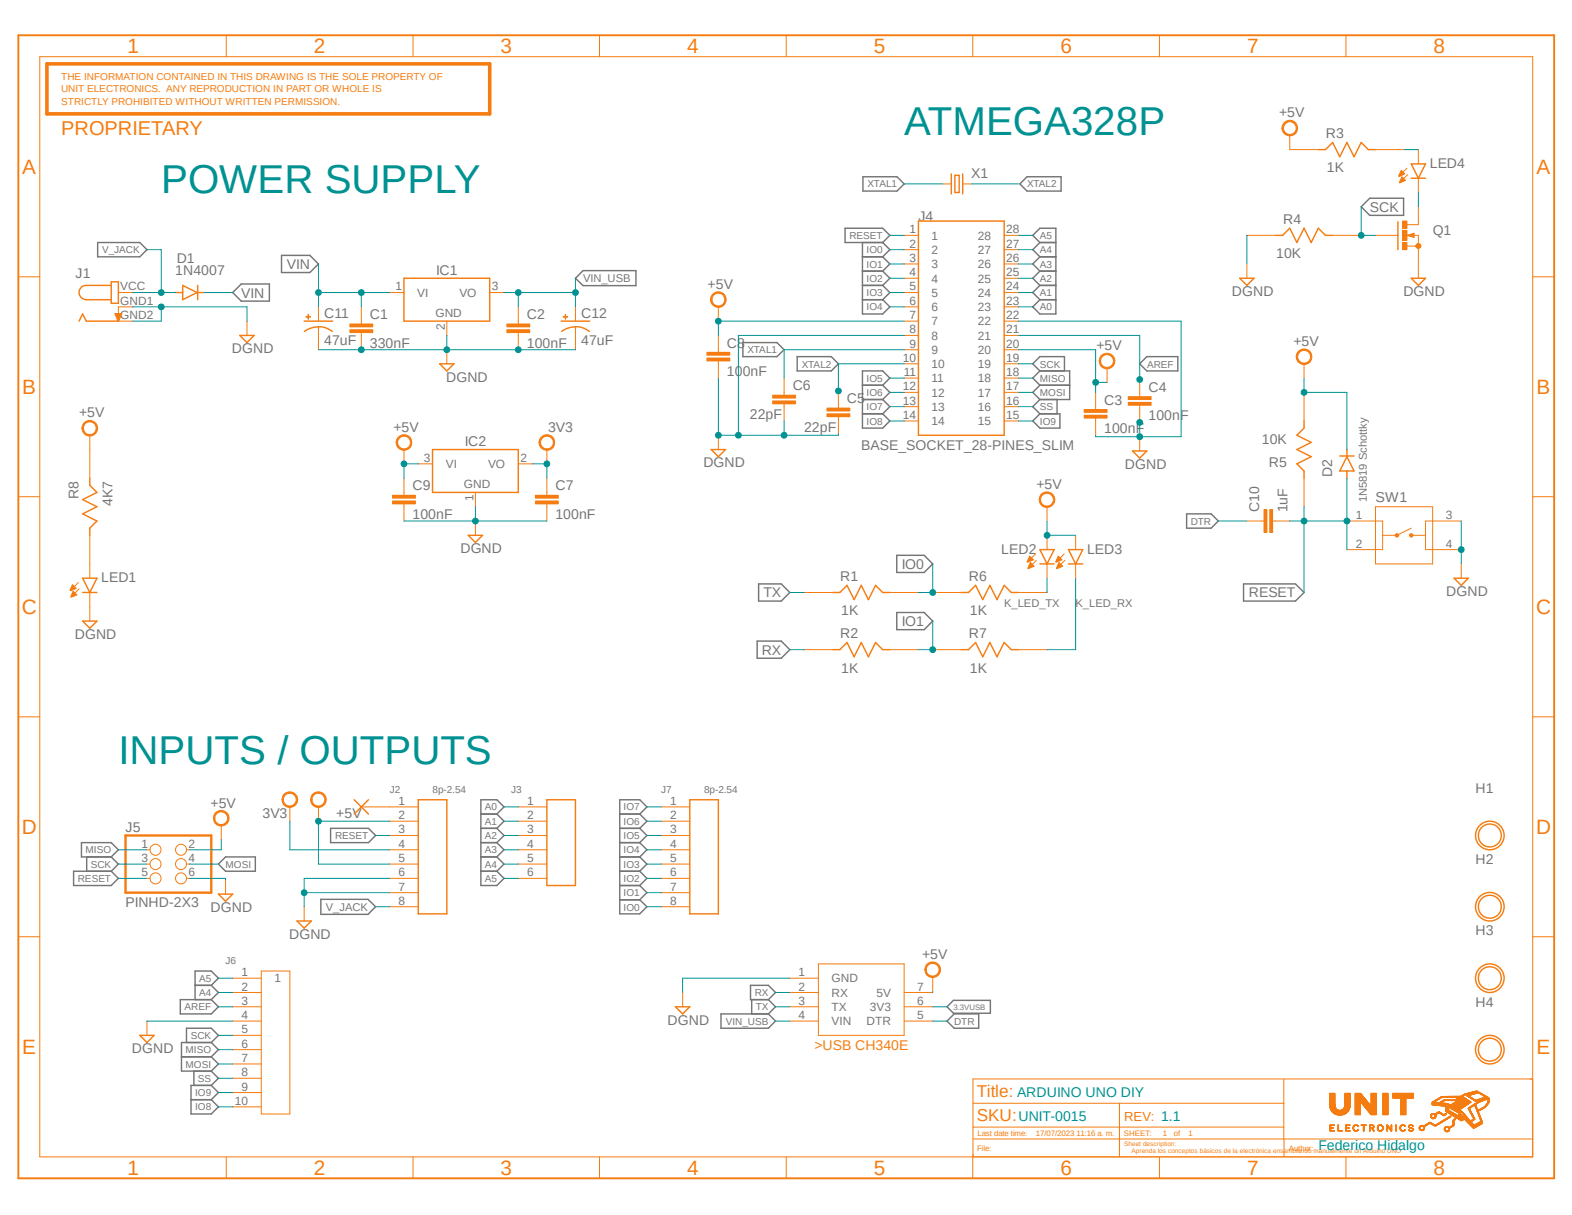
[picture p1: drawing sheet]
<svg xmlns="http://www.w3.org/2000/svg" width="279mm" height="216mm" viewBox="0 0 279 216" stroke-linecap="round" stroke-linejoin="round" font-family="sans-serif">
<defs><g id="words">
<g font-size="7.2" fill="#009292">
<text x="160.7" y="24">ATMEGA328P</text>
<text x="28.7" y="34.2">POWER SUPPLY</text>
<text x="21" y="135.8">INPUTS / OUTPUTS</text>
</g>
<g font-size="3.7" fill="#f57c10">
<text x="22.6" y="9.5">1</text>
<text x="55.8" y="9.5">2</text>
<text x="89" y="9.5">3</text>
<text x="122.1" y="9.5">4</text>
<text x="155.3" y="9.5">5</text>
<text x="188.5" y="9.5">6</text>
<text x="221.7" y="9.5">7</text>
<text x="254.8" y="9.5">8</text>
<text x="3.9" y="30.9">A</text>
<text x="273.1" y="30.9">A</text>
<text x="3.9" y="70">B</text>
<text x="273.1" y="70">B</text>
<text x="3.9" y="109.1">C</text>
<text x="273" y="109.1">C</text>
<text x="3.9" y="148.3">D</text>
<text x="273" y="148.3">D</text>
<text x="3.9" y="187.3">E</text>
<text x="273.1" y="187.3">E</text>
<text x="22.6" y="208.8">1</text>
<text x="55.8" y="208.8">2</text>
<text x="89" y="208.8">3</text>
<text x="122.1" y="208.8">4</text>
<text x="155.3" y="208.8">5</text>
<text x="188.5" y="208.8">6</text>
<text x="221.7" y="208.8">7</text>
<text x="254.8" y="208.8">8</text>
</g>
<text font-size="3.6" fill="#f57c10" x="10.9" y="24">PROPRIETARY</text>
<g font-size="3" fill="#f57c10">
<text x="173.6" y="195">Title:</text>
<text x="173.6" y="199.2">SKU:</text>
</g>
<g font-size="2.5" fill="#757575">
<text x="227.3" y="20.9">+5V</text>
<text x="235.7" y="24.6">R3</text>
<text x="254.1" y="29.9">LED4</text>
<text x="172.6" y="31.7">X1</text>
<text x="235.8" y="30.6">1K</text>
<text x="163.2" y="39.2">J4</text>
<text x="228.1" y="39.8">R4</text>
<text x="243.5" y="37.6">SCK</text>
<text x="254.6" y="41.8">Q1</text>
<text x="31.4" y="46.8">D1</text>
<text x="51" y="47.8">VIN</text>
<text x="226.8" y="45.9">10K</text>
<text x="13.4" y="49.4">J1</text>
<text x="31.2" y="48.9">1N4007</text>
<text x="42.9" y="52.9">VIN</text>
<text x="77.5" y="48.9">IC1</text>
<text x="125.8" y="51.4">+5V</text>
<text x="219" y="52.6">DGND</text>
<text x="249.4" y="52.6">DGND</text>
<text x="57.6" y="56.4">C11</text>
<text x="65.7" y="56.7">C1</text>
<text x="93.6" y="56.7">C2</text>
<text x="103.3" y="56.4">C12</text>
<text x="41.2" y="62.8">DGND</text>
<text x="57.6" y="61.3">47uF</text>
<text x="65.7" y="61.8">330nF</text>
<text x="93.6" y="61.8">100nF</text>
<text x="103.3" y="61.3">47uF</text>
<text x="129.2" y="61.8">C8</text>
<text x="194.9" y="62.3">+5V</text>
<text x="229.9" y="61.5">+5V</text>
<text x="79.3" y="67.8">DGND</text>
<text x="129.2" y="66.8">100nF</text>
<text x="140.9" y="69.3">C6</text>
<text x="150.5" y="71.6">C5</text>
<text x="196.3" y="71.9">C3</text>
<text x="204.1" y="69.6">C4</text>
<text x="14.1" y="74.2">+5V</text>
<text x="69.9" y="76.7">+5V</text>
<text x="97.4" y="76.7">3V3</text>
<text x="133.3" y="74.4">22pF</text>
<text x="142.9" y="76.7">22pF</text>
<text x="196.3" y="77">100nF</text>
<text x="204.1" y="74.7">100nF</text>
<text x="82.6" y="79.3">IC2</text>
<text x="125" y="83.1">DGND</text>
<text x="153.1" y="79.9">BASE_SOCKET_28-PINES_SLIM</text>
<text x="199.9" y="83.3">DGND</text>
<text x="224.3" y="78.9">10K</text>
<text x="225.5" y="82.9">R5</text>
<text x="13.9" y="88.7" transform="rotate(-90 13.9 88.7)">R8</text>
<text x="20" y="89.9" transform="rotate(-90 20 89.9)">4K7</text>
<text x="73.3" y="87.1">C9</text>
<text x="98.7" y="87.1">C7</text>
<text x="184.2" y="86.9">+5V</text>
<text x="236.8" y="84.8" transform="rotate(-90 236.8 84.8)">D2</text>
<text x="244.5" y="89.3">SW1</text>
<text x="73.3" y="92.2">100nF</text>
<text x="98.7" y="92.2">100nF</text>
<text x="223.8" y="91.1" transform="rotate(-90 223.8 91.1)">C10</text>
<text x="228.9" y="91.1" transform="rotate(-90 228.9 91.1)">1uF</text>
<text x="81.8" y="98.3">DGND</text>
<text x="160.3" y="101.1">IO0</text>
<text x="178" y="98.4">LED2</text>
<text x="193.2" y="98.4">LED3</text>
<text x="18" y="103.5">LED1</text>
<text x="135.7" y="106.2">TX</text>
<text x="149.4" y="103.3">R1</text>
<text x="172.2" y="103.3">R6</text>
<text x="222" y="106.2">RESET</text>
<text x="257.1" y="105.9">DGND</text>
<text x="13.3" y="113.5">DGND</text>
<text x="149.4" y="113.4">R2</text>
<text x="149.5" y="109.3">1K</text>
<text x="160.3" y="111.3">IO1</text>
<text x="172.2" y="113.4">R7</text>
<text x="172.4" y="109.3">1K</text>
<text x="135.4" y="116.3">RX</text>
<text x="149.5" y="119.5">1K</text>
<text x="172.4" y="119.5">1K</text>
<text x="37.4" y="143.5">+5V</text>
<text x="262.3" y="140.8">H1</text>
<text x="22.3" y="147.8">J5</text>
<text x="46.7" y="145.3">3V3</text>
<text x="59.8" y="145.3">+5V</text>
<text x="262.3" y="153.5">H2</text>
<text x="22.3" y="161.2">PINHD-2X3</text>
<text x="37.4" y="162.1">DGND</text>
<text x="51.4" y="166.8">DGND</text>
<text x="262.3" y="166.2">H3</text>
<text x="163.9" y="170.4">+5V</text>
<text x="262.3" y="178.9">H4</text>
<text x="118.7" y="182.1">DGND</text>
<text x="23.5" y="187.2">DGND</text>
</g>
<text font-size="2.5" fill="#f57c10" x="144.7" y="186.5">&gt;USB CH340E</text>
<g font-size="2.5" fill="#009292">
<text x="180.8" y="194.9">ARDUINO UNO DIY</text>
<text x="181" y="199.2">UNIT-0015</text>
<text x="234.3" y="204.3">Federico Hidalgo</text>
</g>
<text font-size="2.3" fill="#f57c10" x="199.8" y="199.1">REV: 1.1</text>
<g font-size="2.1" fill="#757575">
<text x="161.7" y="41.4">1</text>
<text x="178.8" y="41.4">28</text>
<text x="161.7" y="44">2</text>
<text x="161.7" y="46.5">3</text>
<text x="165.6" y="42.6">1</text>
<text x="165.6" y="45.1">2</text>
<text x="165.6" y="47.7">3</text>
<text x="173.8" y="47.7">26</text>
<text x="173.8" y="45.1">27</text>
<text x="173.8" y="42.6">28</text>
<text x="178.8" y="46.5">26</text>
<text x="178.8" y="44">27</text>
<text x="21.4" y="51.6">VCC</text>
<text x="70.3" y="51.6">1</text>
<text x="74.2" y="52.7">VI</text>
<text x="81.7" y="52.7">VO</text>
<text x="87.4" y="51.6">3</text>
<text x="161.7" y="49.1">4</text>
<text x="161.7" y="51.6">5</text>
<text x="165.6" y="50.2">4</text>
<text x="165.6" y="52.7">5</text>
<text x="173.8" y="52.7">24</text>
<text x="173.8" y="50.2">25</text>
<text x="178.8" y="51.6">24</text>
<text x="178.8" y="49.1">25</text>
<text x="21.4" y="56.7">GND2</text>
<text x="21.4" y="54.1">GND1</text>
<text x="77.4" y="56.3">GND</text>
<text x="79.1" y="58.6" transform="rotate(-90 79.1 58.6)">2</text>
<text x="161.7" y="54.1">6</text>
<text x="161.7" y="56.7">7</text>
<text x="161.7" y="59.2">8</text>
<text x="165.6" y="55.3">6</text>
<text x="165.6" y="57.8">7</text>
<text x="173.8" y="57.8">22</text>
<text x="173.8" y="55.3">23</text>
<text x="178.8" y="59.2">21</text>
<text x="178.8" y="56.7">22</text>
<text x="178.8" y="54.1">23</text>
<text x="160.5" y="64.3">10</text>
<text x="161.7" y="61.8">9</text>
<text x="165.6" y="60.4">8</text>
<text x="165.6" y="62.9">9</text>
<text x="165.6" y="65.4">10</text>
<text x="173.8" y="65.4">19</text>
<text x="173.8" y="62.9">20</text>
<text x="173.8" y="60.4">21</text>
<text x="178.8" y="64.3">19</text>
<text x="178.8" y="61.8">20</text>
<text x="160.5" y="69.4">12</text>
<text x="160.5" y="71.9">13</text>
<text x="160.7" y="66.8">11</text>
<text x="165.6" y="67.9">11</text>
<text x="165.6" y="70.5">12</text>
<text x="173.8" y="70.5">17</text>
<text x="173.8" y="67.9">18</text>
<text x="178.8" y="71.9">16</text>
<text x="178.8" y="69.4">17</text>
<text x="178.8" y="66.8">18</text>
<text x="160.5" y="74.5">14</text>
<text x="165.6" y="73">13</text>
<text x="165.6" y="75.6">14</text>
<text x="173.8" y="75.6">15</text>
<text x="173.8" y="73">16</text>
<text x="178.8" y="74.5">15</text>
<text x="75.4" y="82.1">3</text>
<text x="79.2" y="83.2">VI</text>
<text x="86.7" y="83.2">VO</text>
<text x="92.5" y="82.1">2</text>
<text x="82.5" y="86.7">GND</text>
<text x="84.2" y="89.1" transform="rotate(-90 84.2 89.1)">1</text>
<text x="241" y="92.2">1</text>
<text x="257" y="92.2">3</text>
<text x="241" y="97.3">2</text>
<text x="257" y="97.3">4</text>
<text x="70.8" y="143">1</text>
<text x="93.7" y="143">1</text>
<text x="119.1" y="143">1</text>
<text x="70.8" y="145.5">2</text>
<text x="70.8" y="148.1">3</text>
<text x="93.7" y="145.5">2</text>
<text x="93.7" y="148.1">3</text>
<text x="119.1" y="145.5">2</text>
<text x="119.1" y="148.1">3</text>
<text x="25.1" y="150.6">1</text>
<text x="25.1" y="153.2">3</text>
<text x="25.1" y="155.7">5</text>
<text x="33.5" y="150.6">2</text>
<text x="33.5" y="153.2">4</text>
<text x="33.5" y="155.7">6</text>
<text x="70.8" y="150.6">4</text>
<text x="70.8" y="153.2">5</text>
<text x="70.8" y="155.7">6</text>
<text x="93.7" y="150.6">4</text>
<text x="93.7" y="153.2">5</text>
<text x="93.7" y="155.7">6</text>
<text x="119.1" y="150.6">4</text>
<text x="119.1" y="153.2">5</text>
<text x="119.1" y="155.7">6</text>
<text x="70.8" y="158.2">7</text>
<text x="70.8" y="160.8">8</text>
<text x="119.1" y="158.2">7</text>
<text x="119.1" y="160.8">8</text>
<text x="42.9" y="173.5">1</text>
<text x="141.9" y="173.5">1</text>
<text x="42.9" y="176">2</text>
<text x="42.9" y="178.6">3</text>
<text x="48.8" y="174.6">1</text>
<text x="141.9" y="176">2</text>
<text x="141.9" y="178.6">3</text>
<text x="147.8" y="174.6">GND</text>
<text x="147.8" y="177.1">RX</text>
<text x="147.8" y="179.7">TX</text>
<text x="154.6" y="179.7">3V3</text>
<text x="155.8" y="177.1">5V</text>
<text x="163" y="176">7</text>
<text x="163" y="178.6">6</text>
<text x="42.9" y="181.1">4</text>
<text x="42.9" y="183.6">5</text>
<text x="141.9" y="181.1">4</text>
<text x="147.8" y="182.2">VIN</text>
<text x="154" y="182.2">DTR</text>
<text x="163" y="181.1">5</text>
<text x="42.9" y="186.2">6</text>
<text x="42.9" y="188.7">7</text>
<text x="42.9" y="191.3">8</text>
<text x="41.7" y="196.3">10</text>
<text x="42.9" y="193.8">9</text>
</g>
<g font-size="2" fill="#757575">
<text x="103.6" y="50.1">VIN_USB</text>
<text x="242.9" y="89.3" transform="rotate(-90 242.9 89.3)">1N5819 Schottky</text>
<text x="178.5" y="107.8">K_LED_TX</text>
<text x="191.2" y="107.8">K_LED_RX</text>
<text x="57.9" y="161.9">V_JACK</text>
</g>
<g font-size="1.8" fill="#f57c10">
<text x="10.9" y="14.1">THE INFORMATION CONTAINED IN THIS DRAWING IS THE SOLE PROPERTY OF</text>
<text x="10.9" y="16.4">UNIT ELECTRONICS. ANY REPRODUCTION IN PART OR WHOLE IS</text>
<text x="10.9" y="18.7">STRICTLY PROHIBITED WITHOUT WRITTEN PERMISSION.</text>
</g>
<g font-size="1.8" fill="#757575">
<text x="154.2" y="33.3">XTAL1</text>
<text x="182.5" y="33.3">XTAL2</text>
<text x="18.2" y="45">V_JACK</text>
<text x="151" y="42.5">RESET</text>
<text x="154" y="45">IO0</text>
<text x="154" y="47.5">IO1</text>
<text x="184.8" y="42.5">A5</text>
<text x="184.8" y="45">A4</text>
<text x="184.8" y="47.5">A3</text>
<text x="154" y="50.1">IO2</text>
<text x="154" y="52.6">IO3</text>
<text x="184.8" y="50.1">A2</text>
<text x="184.8" y="52.6">A1</text>
<text x="154" y="55.2">IO4</text>
<text x="184.8" y="55.2">A0</text>
<text x="132.8" y="62.8">XTAL1</text>
<text x="142.5" y="65.3">XTAL2</text>
<text x="184.8" y="65.3">SCK</text>
<text x="203.9" y="65.3">AREF</text>
<text x="154" y="67.8">IO5</text>
<text x="154" y="70.4">IO6</text>
<text x="184.8" y="67.8">MISO</text>
<text x="184.8" y="70.4">MOSI</text>
<text x="154" y="72.9">IO7</text>
<text x="154" y="75.4">IO8</text>
<text x="184.8" y="72.9">SS</text>
<text x="184.8" y="75.4">IO9</text>
<text x="211.6" y="93.2">DTR</text>
<text x="69.3" y="140.8">J2</text>
<text x="76.9" y="140.8">8p-2.54</text>
<text x="90.8" y="140.8">J3</text>
<text x="117.5" y="140.8">J7</text>
<text x="125.1" y="140.8">8p-2.54</text>
<text x="59.6" y="149.1">RESET</text>
<text x="86.1" y="149.1">A2</text>
<text x="86.1" y="146.6">A1</text>
<text x="86.1" y="144">A0</text>
<text x="110.8" y="149.1">IO5</text>
<text x="110.8" y="146.6">IO6</text>
<text x="110.8" y="144">IO7</text>
<text x="15.2" y="151.6">MISO</text>
<text x="16.1" y="154.2">SCK</text>
<text x="40.1" y="154.2">MOSI</text>
<text x="86.1" y="154.2">A4</text>
<text x="86.1" y="151.6">A3</text>
<text x="110.8" y="154.2">IO3</text>
<text x="110.8" y="151.6">IO4</text>
<text x="13.8" y="156.7">RESET</text>
<text x="86.1" y="156.7">A5</text>
<text x="110.8" y="161.8">IO0</text>
<text x="110.8" y="159.3">IO1</text>
<text x="110.8" y="156.7">IO2</text>
<text x="40.1" y="171.3">J6</text>
<text x="32.8" y="179.5">AREF</text>
<text x="35.4" y="174.5">A5</text>
<text x="35.4" y="177">A4</text>
<text x="134.2" y="177">RX</text>
<text x="134.3" y="179.5">TX</text>
<text x="33.9" y="184.6">SCK</text>
<text x="129" y="182.1">VIN_USB</text>
<text x="169.6" y="182.1">DTR</text>
<text x="33" y="187.2">MISO</text>
<text x="33" y="189.7">MOSI</text>
<text x="34.7" y="197.3">IO8</text>
<text x="34.7" y="194.8">IO9</text>
<text x="35.2" y="192.2">SS</text>
</g>
<text font-size="1.4" fill="#757575" x="169.5" y="179.4">3.3VUSB</text>
<g font-size="1.4" fill="#f57c10">
<text x="173.7" y="201.9">Last date time:</text>
<text x="184.1" y="201.9">17/07/2023 11:16 a. m.</text>
<text x="199.8" y="201.8">SHEET:</text>
<text x="206.7" y="201.9">1</text>
<text x="208.7" y="201.9">of</text>
<text x="211.2" y="201.9">1</text>
<text x="173.6" y="204.6">File:</text>
<text x="229.1" y="204.5">Author:</text>
</g>
<g font-size="1.1" fill="#f57c10">
<text x="199.8" y="203.7">Sheet description:</text>
<text x="201.1" y="204.9">Aprenda los conceptos básicos de la electrónica ensamblando manualmente un Arduino UNO</text>
</g>
</g></defs>
<path d="M2.8 5.9l273.8 204M276.6 5.9l-273.8 204" fill="none" stroke="#fff" stroke-width=".18"/>
<g fill="none" stroke="#757575" stroke-width=".25">
<path d="M153.4 31.4h6l1.3 1.3-1.3 1.3h-6zM182.5 31.4h6.1v2.6h-6.1l-1.2-1.3zM243.5 35.2h6v3.1h-6l-1.6-1.6zM17.4 43.1h7.4l1.3 1.3-1.3 1.2h-7.4zM41.4 52l1.5-1.5h5v3h-5zM50 45.4h5.1l1.5 1.5-1.5 1.5h-5.1zM103.6 48.1h9.4v2.7h-9.4l-1.3-1.4zM150.2 40.6h6.7l1.3 1.2-1.3 1.3h-6.7zM153.3 45.6h3.6M153.3 43.1v12.7h3.6l1.3-1.3-1.3-1.2M153.3 48.2h3.6M153.3 50.7h3.6"/>
<path d="M153.3 53.3h3.6M156.9 43.1l1.3 1.3-1.3 1.2M156.9 45.6l1.3 1.3-1.3 1.3M156.9 48.2l1.3 1.2-1.3 1.3M156.9 50.7l1.3 1.3-1.3 1.3M184.8 45.6h2.9M184.8 43.1h2.9M184.8 43.1l-1.2-1.3 1.2-1.2h2.9v15.2h-2.9l-1.2-1.3 1.2-1.2M184.8 48.2h2.9M184.8 50.7h2.9M184.8 53.3h2.9M184.8 48.2l-1.2 1.2 1.2 1.3"/>
<path d="M184.8 43.1l-1.2 1.3 1.2 1.2M184.8 45.6l-1.2 1.3 1.2 1.3M184.8 50.7l-1.2 1.3 1.2 1.3M132 60.9h6.1l1.3 1.2-1.3 1.3h-6.1zM141.7 63.4h6l1.3 1.2-1.3 1.3h-6zM153.3 68.5h3.6M153.3 71h3.6M153.3 73.5h3.6M156.9 68.5l1.3-1.3-1.3-1.3h-3.6v10.2h3.6l1.3-1.3-1.3-1.3M156.9 68.5l1.3 1.2-1.3 1.3M156.9 71l1.3 1.3-1.3 1.2M183.6 74.8l1.2-1.3h3.6v2.6h-3.6z"/>
<path d="M184.8 68.5l-1.2 1.2 1.2 1.3M184.8 68.5h5.3M184.8 65.9h5.3v5.1h-5.3M184.8 65.9l-1.2-1.3 1.2-1.2h4.4v2.5M184.8 65.9l-1.2 1.3 1.2 1.3M184.8 71l-1.2 1.3 1.2 1.2M187.9 71v2.5M202.6 64.6l1.2-1.2h5.5v2.5h-5.5zM159.4 98.7h4.9l1.5 1.5-1.5 1.5h-4.9zM210.9 91.3h4.4l1.2 1.3-1.2 1.3h-4.4zM134.6 113.9h4.3l1.5 1.5-1.5 1.6h-4.3zM134.8 103.8h4.1l1.5 1.5-1.5 1.5h-4.1z"/>
<path d="M159.4 108.8h4.9l1.5 1.6-1.5 1.5h-4.9zM221 103.8h9.3l1.5 1.5-1.5 1.5h-9.3zM13.1 154.8h6.7l1.2 1.3-1.2 1.3h-6.7zM14.5 149.7h5.3l1.2 1.3-1.2 1.3h-5.3zM15.4 152.3v2.5M19.8 152.3l1.2 1.2-1.2 1.3M38.8 153.5l1.3-1.2h5.3v2.5h-5.3zM57 159.8h8.4l1.4 1.3-1.4 1.4h-8.4zM58.8 147.2h6.7l1.3 1.3-1.3 1.2h-6.7zM85.5 154.8h2.8M85.5 149.7h2.8M85.5 147.2h2.8"/>
<path d="M85.5 152.3h2.8M85.5 144.7h2.8M88.3 144.7l1.3-1.3-1.3-1.3h-2.8v15.3h2.8l1.3-1.3-1.3-1.3M88.3 152.3l1.3 1.2-1.3 1.3M88.3 149.7l1.3 1.3-1.3 1.3M88.3 147.2l1.3 1.3-1.3 1.2M88.3 144.7l1.3 1.2-1.3 1.3M110.2 157.4h3.5M110.2 154.8h3.5M110.2 149.7h3.5M110.2 147.2h3.5M110.2 159.9h3.5"/>
<path d="M110.2 152.3h3.5M110.2 144.7h3.5M113.7 149.7l1.3 1.3-1.3 1.3M113.7 144.7l1.3-1.3-1.3-1.3h-3.5v20.3h3.5l1.3-1.3-1.3-1.2M113.7 157.4l1.3 1.2-1.3 1.3M113.7 154.8l1.3 1.3-1.3 1.3M113.7 152.3l1.3 1.2-1.3 1.3M113.7 147.2l1.3 1.3-1.3 1.2M113.7 144.7l1.3 1.2-1.3 1.3M32 177.6h5.5l1.3 1.3-1.3 1.3h-5.5zM34.7 175.1h2.8M37.5 175.1l1.3-1.3-1.3-1.2h-2.8v5"/>
<path d="M37.5 175.1l1.3 1.3-1.3 1.2M133.4 175.1h3.2l1.2 1.3-1.2 1.2h-3.2zM133.6 177.6v2.6M136.6 177.6l1.2 1.3-1.2 1.3M168.3 178.9l1.2-1.1h6.5v2.2h-6.5zM32.3 187.8h5.2M33.1 185.3v-2.6h4.4l1.3 1.3-1.3 1.3M34 195.4h3.5M34.5 190.3v2.6M37.5 187.8l1.3 1.3-1.3 1.2M37.5 185.3l1.3 1.2-1.3 1.3M37.5 192.9h-3.5v5.1h3.5l1.3-1.3-1.3-1.3"/>
<path d="M37.5 192.9l1.3 1.2-1.3 1.3M37.5 185.3h-5.2v5h5.2M37.5 190.3l1.3 1.3-1.3 1.3M128.1 180.2h8.5l1.2 1.2-1.2 1.3h-8.5zM168.3 181.4l1.3-1.2h4.3v2.5h-4.3z"/>
</g>
<path d="M3.3 6.3h272.9v203.1h-272.9z" fill="none" stroke="#f57c10" stroke-width=".34"/>
<g fill="none" stroke="#f57c10" stroke-width=".18">
<path d="M7.1 10.1h265.3v195.5h-265.3zM40.2 6.3v3.8M73.4 6.3v3.8M106.6 6.3v3.8M139.7 6.3v3.8M172.9 6.3v3.8M206.1 6.3v3.8M239.2 6.3v3.8M3.3 49.2h3.8M21 54.5v2.6M272.4 49.2h3.8M3.3 88.3h3.8"/>
<path d="M272.4 88.3h3.8M3.3 127.4h3.8M272.4 127.4h3.8M3.3 166.5h3.8M272.4 166.5h3.8M172.9 196h55.3M199 196v9.6M228.2 191.8v10.6M236.3 196h.9M236.3 196.2h.9M236.3 196.1h.9M236.3 195.9h.9"/>
<path d="M236.3 195.8h.9M236.3 195.7h.9M236.3 195.6h.9M236.3 195.5h.9M236.3 195.4h.9M236.3 195.3h.9M236.3 195.2h.9M236.3 195.1h.9M236.3 195h.9M236.3 194.9h.9M236.3 194.8h.9M236.3 194.7h.9"/>
<path d="M236.3 194.6h.9M236.3 194.5h.9M236.3 194.4h.9M236.3 194.3h.9M236.3 196.6h1M236.3 196.5h1M236.3 196.4h1M236.3 196.3h1M236.4 200h.8M236.4 199.9h.8M236.4 196.8h1M236.4 196.7h1"/>
<path d="M236.4 196.7h.9M236.4 197h1.1M236.4 196.9h1M236.5 197.1h1M236.5 197h1M236.5 197.1h1.2M236.5 197.1h1.1M236.6 197.3h1.4M236.6 197.2h1.2M236.6 197.2h1.1M236.6 197.4h3.1M236.6 197.3h3.1"/>
<path d="M236.6 197.4h3M236.7 197.4h2.9M236.7 197.5h2.9M236.8 197.6h2.7M236.9 197.7h2.5M237 197.8h2.3M237.1 197.9h2.1M237.2 197.9h1.9M237.2 198h1.9M237.3 198h1.7M237.4 198h1.5M237.5 198.1h1.3"/>
<path d="M237.7 198.1h.9M237.8 200h.1M237.8 199.9h.1M237.9 198.2h.5M238.3 197.3h.1M238.3 197.3h1.4M238.5 197.2h1.3M238.6 197.2h1.2M238.6 197.1h1.2M238.7 197.1h1.1M238.8 197h1.1M238.8 196.9h1.1"/>
<path d="M238.9 196.9h1M238.9 196.8h1M239 196.7h.9M239 196.6h1M239 196.5h1M239.1 196h.9M239.1 196.5h.9M239.1 196.4h.9M239.1 196.3h.9M239.1 196.2h.9M239.1 196.1h.9M239.1 195.9h.9"/>
<path d="M239.1 195.8h.9M239.1 195.7h.9M239.1 195.6h.9M239.1 195.5h.9M239.1 195.4h.9M239.1 195.3h.9M239.1 195.2h.9M239.1 195.1h.9M239.1 195h.9M239.1 194.9h.9M239.1 194.8h.9M239.1 194.7h.9"/>
<path d="M239.1 194.6h.9M239.1 194.5h.9M239.1 194.4h.9M239.1 194.3h.9M239.2 200h.7M239.2 199.9h.7M240.6 200h.3M240.7 199.9h.6M240.8 199.9h.4M240.9 196h.9M240.9 198.1h.9M240.9 198h.9"/>
<path d="M240.9 197.9h.9M240.9 197.8h.9M240.9 197.7h.9M240.9 197.6h.9M240.9 197.5h.9M240.9 197.4h.9M240.9 197.3h.9M240.9 197.2h.9M240.9 197.1h.9M240.9 197h.9M240.9 196.9h.9M240.9 196.8h.9"/>
<path d="M240.9 196.7h.9M240.9 196.6h.9M240.9 196.5h.9M240.9 196.4h.9M240.9 196.3h.9M240.9 196.2h.9M240.9 196.1h.9M240.9 195.9h.9M240.9 195.8h2.2M240.9 195.7h2.1M240.9 195.6h2M240.9 195.5h2"/>
<path d="M240.9 195.5h1.9M240.9 195.4h1.8M240.9 195.3h1.8M240.9 195.2h1.7M240.9 195.2h1.6M240.9 195.1h1.6M240.9 195h1.5M240.9 194.9h1.5M240.9 194.9h1.4M240.9 194.8h1.4M240.9 194.7l1.3 .1M240.9 194.7h1.2"/>
<path d="M240.9 194.6h1.2M240.9 194.5h1.1M240.9 194.4h1M240.9 194.3h1M240.9 194.3h.9M241.1 200h.2M241.9 195.9h1.2M241.9 200h.9M241.9 199.9h.9M241.9 196h1.3M241.9 195.9h1.3M242 196h1.2"/>
<path d="M242 196h1.3M242.1 196.1h1.2M242.1 196.2h1.3M242.2 196.3h1.3M242.3 196.3h1.2M242.3 196.4h1.3M242.4 196.5h1.2M242.4 196.4h1.2M242.4 196.5h2.2M242.4 196.6h2.2M242.5 196.7h2.1M242.5 196.6h2.1"/>
<path d="M242.6 196.7h2M242.6 196.8h2M242.7 196.8h1.9M242.7 196.9h1.9M242.8 197h1.8M242.9 197.1h1.7M243 197.2h1.6M243 197.1h1.6M243 197.3h1.6M243.1 197.3h1.5M243.1 197.4h1.5M243.2 197.4h1.4"/>
<path d="M243.2 197.5h1.4M243.3 197.6h1.3M243.3 197.7h1.3M243.4 200h.7M243.4 199.9h.7M243.4 199.9h.6M243.4 197.7h1.2M243.5 197.8h1.1M243.5 197.9h1.1M243.6 197.9h1M243.6 198h1M243.7 198h.9"/>
<path d="M243.7 196h.9M243.7 198.1h.9M243.7 196.5h.9M243.7 196.4h.9M243.7 196.3h.9M243.7 196.2h.9M243.7 196.1h.9M243.7 195.9h.9M243.7 195.8h.9M243.7 195.7h.9M243.7 195.6h.9M243.7 195.5h.9"/>
<path d="M243.7 195.4h.9M243.7 195.3h.9M243.7 195.2h.9M243.7 195.1h.9M243.7 195h.9M243.7 194.9h.9M243.7 194.8h.9M243.7 194.7h.9M243.7 194.6h.9M243.7 194.5h.9M243.7 194.4h.9M243.7 194.3h.9"/>
<path d="M243.9 199.9h.1M245 200h.2M245 199.9h.6M245.1 199.9h.4M245.2 199.9h.1M245.4 199.9h.1M245.4 200h.3M245.7 196h1M245.7 198.1h1M245.7 198h1M245.7 197.9h1M245.7 197.8h1"/>
<path d="M245.7 197.7h1M245.7 197.6h1M245.7 197.5h1M245.7 197.4h1M245.7 197.3h1M245.7 197.2h1M245.7 197.1h1M245.7 197h1M245.7 196.9h1M245.7 196.8h1M245.7 196.7h1M245.7 196.6h1"/>
<path d="M245.7 196.5h1M245.7 196.4h1M245.7 196.3h1M245.7 196.2h1M245.7 196.1h1M245.7 195.9h1M245.7 195.8h1M245.7 195.7h1M245.7 195.6h1M245.7 195.5h1M245.7 195.4h1M245.7 195.3h1"/>
<path d="M245.7 195.2h1M245.7 195.1h1M245.7 195h1M245.7 194.9h1M245.7 194.8h1M245.7 194.7h1M245.7 194.6h1M245.7 194.5h1M245.7 194.4h1M245.7 194.3h1M246.5 200h.2M246.5 199.9h.1"/>
<path d="M247.3 200h.1M247.3 199.9h.1M247.6 195.1h3.6M247.6 195h3.6M247.6 194.9h3.6M247.6 194.8h3.6M247.6 194.7h3.6M247.6 194.6h3.6M247.6 194.5h3.6M247.6 194.4h3.6M247.6 194.3h3.6M248.1 200h.1"/>
<path d="M248.1 199.9h.1M248.9 196h1M248.9 198.1h1M248.9 198h1M248.9 197.9h1M248.9 197.8h1M248.9 197.7h1M248.9 197.6h1M248.9 197.5h1M248.9 197.4h1M248.9 197.3h1M248.9 197.2h1"/>
<path d="M248.9 197.1h1M248.9 197h1M248.9 196.9h1M248.9 196.8h1M248.9 196.7h1M248.9 196.6h1M248.9 196.5h1M248.9 196.4h1M248.9 196.3h1M248.9 196.2h1M248.9 196.1h1M248.9 195.9h1"/>
<path d="M248.9 195.8h1M248.9 195.7h1M248.9 195.6h1M248.9 195.5h1M248.9 195.4h1M248.9 195.3h1M248.9 195.2h1M249 200h.2M249 199.9h.6M249.1 199.9h.5M249.2 199.9h.1M249.4 199.9h.1"/>
<path d="M249.5 200h.2M250.4 200h.2M250.5 199.9h.5M250.6 199.9h.4M250.9 200h.2M252.6 200h.3M252.6 200h.1M252.8 200h.1M253.2 200h.3M253.3 199.9h.3M253.3 199.9h.4M253.4 199.9h.3"/>
<path d="M253.5 199.8h.3M253.6 199.7h.4M253.7 199.7h.3M253.7 199.6h.3M253.8 199.6h.7M253.9 199.6h.5M254 199.5h.3M254.1 199.4h.1M254.3 199.6h.3M254.3 198.4h.1M254.3 198.3h.1M254.3 198.2h.1"/>
<path d="M254.3 198.2h.2M254.3 198.1h.2M254.3 199.7h.3M254.3 198.5h.2M254.3 198.1h.3M254.3 198h.3M254.3 198.6h.3M254.4 198h1M254.4 199.7h.3M254.4 198.7h.7M254.4 198.6h.2M254.5 199.8h.3"/>
<path d="M254.5 198.7h.6M254.5 197.9h.5M254.5 198.8h.5M254.6 196h.1M254.6 196.3h1.6M254.6 196.3h1.2M254.6 196.3h.7M254.6 196.2h.3M254.6 196.2h.1M254.6 196.1h.1M254.6 196h1.9M254.6 196h1.5"/>
<path d="M254.6 195.9h1M254.6 195.9h.5M254.6 197.9h.3M254.6 195.8h.3M254.6 199.9h.4M254.6 198.8h.3M254.6 195.8h.4M254.6 198.8h.1M254.7 199.9h.3M254.7 195.7h.4M254.8 199.9h.6M254.8 200h.6"/>
<path d="M254.8 198h.5M254.8 198.6h.3M254.9 196.4h1.6M254.9 198.1h.3M254.9 195.6h.4M254.9 198.6h.2M255 198.1h.2M255 198.5h.2M255 196l2 .1M255 198.2h.2M255 195.6h.3M255 196.4h.1"/>
<path d="M255.1 195.5h.3M255.1 198.5h.1M255.1 198.4h.1M255.1 198.3h.1M255.1 198.2h.1M255.1 196.4h.1M255.1 195.5h.4M255.2 199.9h.3M255.2 197.9h.3M255.2 195.7h-.4M255.2 195.5h.3M255.2 199.9h.4"/>
<path d="M255.3 197.8h.3M255.3 196.4h1.7M255.3 195.4h.3M255.3 199.8h.4M255.3 196.3h.1M255.3 196l.1 .1M255.4 197.8h.3M255.4 195.4h.3M255.4 199.8h.3M255.4 196.3h.1M255.4 197.7h.7M255.4 195.3h.3"/>
<path d="M255.4 199.7h.4M255.4 196l.1 .1M255.5 197.7h.5M255.5 195.3h.3M255.5 199.7h.4M255.6 197.7h.3M255.6 195.2h.3M255.6 197.6h.3M255.6 196.1h1.7M255.6 199.6h.3M255.7 197.6h.2M255.7 195.2h.2"/>
<path d="M255.7 199.6h.3M255.7 195.2h.3M255.7 196.5h1.4M255.7 199.6h.4M255.7 197.5l.1 .1M255.7 195.9v.1M255.8 195.1h.3M255.8 199.5h.3M255.9 197.8h.3M255.9 195.9h.3M255.9 195.1h.3M255.9 199.5h.3"/>
<path d="M255.9 195h.3M255.9 199.4h.3M256 197.9h.3M256 195.8h.3M256 195h.7M256 199.4h.3M256 197.9h.4M256 196.1h1.4M256.1 195.8h.3M256.1 194.9h3.7M256.1 199.3h.3M256.1 198h.3"/>
<path d="M256.1 196.5h.1M256.2 196.5h.9M256.2 195.7h.3M256.2 199.3h.3M256.2 198h.3M256.2 194.9h3.7M256.3 198.1h.6M256.4 198.1h.5M256.4 195.6h.3M256.4 199.2h.3M256.4 196.2h1.1M256.4 195.6h2.3"/>
<path d="M256.4 199.1h.4M256.4 196.4h.1M256.5 198.2h.3M256.5 196.6h.6M256.5 195.5h2.3M256.5 199.1h.3M256.5 196.2h.1M256.6 195.5h2.2M256.6 199.1h.3M256.6 198.2h.1M256.6 195.7h-.4M256.6 195.5h2.3"/>
<path d="M256.6 199.2l-.4 .1M256.6 199h.4M256.6 198.2v.1M256.7 196.2h.1M256.7 198h.3M256.7 199h.3M256.8 198h.2M256.8 198.9h.3M256.8 198h.3M256.8 194.8h3.2M256.8 198.9h.4M256.9 197.9h.2"/>
<path d="M256.9 198.8h.4M256.9 197.4l.4 .1M256.9 197.4h.2M256.9 197.3h.2M256.9 197.2h.2M256.9 197.1h.2M256.9 197h.2M256.9 196.9h.2M256.9 196.8h.2M256.9 196.7h.2M256.9 196.6h.2M256.9 196l.1 .1"/>
<path d="M257 197.8l-.1 .1M257 197.5h.3M257 196.2h.6M257 198.8h.3M257 198.8h.4M257.1 197.6h.3M257.1 198.7h.3M257.2 197.6h.3M257.2 198.7h.3M257.2 197.7h.4M257.3 196.3h.3M257.3 198.6h.3"/>
<path d="M257.3 197.7h.3M257.3 197.4h.4M257.3 197.4h.3M257.3 197.3h.3M257.3 197.3h.2M257.3 197.2h.2M257.3 197.1h.2M257.3 197h.2M257.3 196.9h.2M257.3 196.8h.2M257.3 196.8h.5M257.3 196.7h.5"/>
<path d="M257.3 196.7h.4M257.3 196.6h.3M257.3 196.6h.2M257.3 196.5h.1M257.3 196.3h.4M257.3 196.5l.1 .1M257.4 197.7h.3M257.4 198.5h.3M257.4 197.8h.4M257.4 197.4l.5 .1M257.4 196.3h.4M257.5 198.5h.3"/>
<path d="M257.5 197.8h.4M257.5 196.4h.4M257.5 198.5h.4M257.6 197.5h.3M257.6 196.8h.3M257.6 196.4h.3M257.6 197.9h.3M257.6 198.4h.3M257.6 197.9h.4M257.6 197.6h.4M257.6 196.8h.4M257.6 196.5h.4"/>
<path d="M257.7 198.4h.2M257.7 198h.3M257.7 197.6h.4M257.7 196.9h.3M257.7 196.5h.4M257.8 198h.3M257.8 197.7h.3M257.8 196.9h.3M257.8 198.3v.1M257.8 196.6h.4M257.9 198h.2M257.9 197.7h.3"/>
<path d="M257.9 197h.3M257.9 198.1h.4M257.9 197.7h.4M257.9 197h.4M257.9 196.6h.4M258 196.3h.4M258 198.1h.3M258 197.8h.3M258 197.1h.4M258 196.7h.4M258 196.3h.3M258.1 198.2h.3"/>
<path d="M258.1 197.8h.3M258.1 196.3h.3M258.1 196.2h.3M258.1 197.1h.3M258.1 196.7h.3M258.1 196.2h.6M258.1 200h.3M258.1 197.9h.4M258.1 197.1h.4M258.1 196.4h.4M258.1 198.2h.4M258.2 196.8h.3"/>
<path d="M258.2 196.4h.4M258.2 196.1h.5M258.2 198.2h.3M258.2 199.9h.2M258.2 197.9h.3M258.2 197.2h.4M258.3 199.9h.1M258.3 198h.4M258.3 196.8h.3M258.3 196.1h.3M258.3 199.8h.1M258.3 199.7h.1"/>
<path d="M258.3 199.6h.1M258.3 199.5h.1M258.3 199.4h.1M258.3 199.3h.1M258.3 199.2h.1M258.3 199.1h.1M258.3 199.1h.2M258.3 199h.3M258.3 198.3h.3M258.3 196h.4M258.3 197.2h.4M258.3 196.5h.4"/>
<path d="M258.3 198.3l.4 .1M258.4 198h.3M258.4 197.3h.3M258.4 196.8h.3M258.4 196.5h.3M258.4 199h.3M258.4 196.9h.3M258.4 196h.3M258.4 198.9h.3M258.4 198h.4M258.4 197.3h.4M258.4 196.6h.5"/>
<path d="M258.4 196.2h.4M258.4 196h.7M258.5 198.1h.4M258.5 196.9h.3M258.5 198.9h.2M258.5 198.4h.3M258.5 197.4h.4M258.5 196.3h.4M258.5 195.9h.5M258.5 198.8h.2M258.5 198.5h.4M258.6 198.1h.3"/>
<path d="M258.6 197.4h.3M258.6 197h.3M258.6 196.3h.4M258.6 198.8h.1M258.6 196.6h.4M258.6 195.9h.3M258.6 198.5h.4M258.7 198.2h.3M258.7 197.4l.4 .1M258.7 197h.3M258.7 196.7h.3M258.7 196.3h.3"/>
<path d="M258.7 195.8h.3M258.7 195.4h.3M258.7 197.1h.4M258.7 198.5h.3M258.7 198.2h.4M258.7 196.4h.4M258.7 198.6h.4M258.8 197.1h.4M258.8 196.7h.3M258.8 195.7h.6M258.8 195.3h.3M258.8 198.2h.3"/>
<path d="M258.8 197.5h.4M258.8 196.8h.4M258.8 196.4h.4M258.8 196h.4M258.8 198.6h.4M258.9 197.6h.3M258.9 197.1h.3M258.9 195.7h.5M258.9 195.3h.3M258.9 198.3h.3M258.9 196h.3M258.9 197.2h.4"/>
<path d="M258.9 196.8h.4M258.9 196.5h.3M258.9 195.2h.3M258.9 198.7h.3M258.9 198.3l.6 .1M259 197.6h.3M259 196.1h.3M259 198.7h.3M259 196.5h.3M259 195.6h.3M259 195.2h.3M259 197.7h.4"/>
<path d="M259 197.2h.4M259 196.8h.4M259 196.6h.5M259 196.1h.4M259 195.6h.7M259 195.2h.4M259 198.8h.4M259.1 197.7h.4M259.1 197.3h.3M259.1 196.9h.3M259.1 196.2h.4M259.1 198.4h.4"/>
<path d="M259.1 195.5h.5M259.1 198.8h.3M259.2 197.7h.3M259.2 197.3h.3M259.2 196.9h.6M259.2 196.2h.3M259.2 195.8h.3M259.2 195.1h.3M259.2 198.8h.3M259.2 198.5h.3M259.2 196.6h.3M259.2 195.5h.3"/>
<path d="M259.2 197.8h.3M259.2 197.4h.4M259.2 197h.6M259.2 196.3h.4M259.2 198.9h.4M259.3 196.7h.3M259.3 196.3h.4M259.3 195.9h.3M259.3 195h.3M259.3 198.5h.2M259.3 198.2h.2M259.3 198.1h.2"/>
<path d="M259.3 198h.2M259.3 197.9h.2M259.3 197.8h.2M259.3 197.4h.4M259.3 197h.4M259.3 195.4h.3M259.3 195h.4M259.3 198.9h.9M259.3 198.3h.2M259.4 197.4l.4 .1M259.4 197.1h.2M259.4 196.7h.3"/>
<path d="M259.4 195.9h.3M259.4 199h.7M259.4 198.6h.1M259.4 196.8h.7M259.4 196.3h.3M259.4 195.4h.7M259.5 196.4h.3M259.5 196h.3M259.5 195.6h.3M259.5 195.3h.5M259.5 199h.6M259.5 198.6v.1"/>
<path d="M259.5 196.8h.5M259.5 195.7h.4M259.5 195.3h.4M259.5 197.5h.4M259.5 197.1h.1M259.5 196.4h.4M259.5 199.1h.5M259.6 196h.3M259.6 196.9h.3M259.6 196.8h.3M259.6 195.2h.3M259.6 199.1h.3"/>
<path d="M259.6 197.6h.3M259.6 196.5h.3M259.7 198.2h.1M259.7 198.1h.1M259.7 196.5h.3M259.7 196.1h.3M259.7 195.7h.3M259.7 195.2h.3M259.7 199.1h.1M259.7 198.9h.1M259.7 198.8h.1M259.7 198.7h.1"/>
<path d="M259.7 198.6h.1M259.7 198.5h.1M259.7 198.4h.4M259.7 198.3h.3M259.7 198.2h.2M259.7 198v.1M259.7 197.6h.3M259.7 196.1h.4M259.7 195.8h.4M259.7 195.2h.4M259.7 199.1l.1 .1M259.8 196.6h.6"/>
<path d="M259.8 197.7h.3M259.8 197.7h.2M259.8 196.7h.3M259.8 196.2h.3M259.8 195.8h.3M259.8 195.4h.3M259.8 195.1h.5M259.8 194.7h.4M259.9 197.8h.2M259.9 196.7h.3M259.9 196.6h.4M259.9 196.2h.3"/>
<path d="M259.9 195.9h.3M259.9 195.5h.3M259.9 198.5h.2M259.9 196.3h.3M259.9 195.9h.4M259.9 195h.4M259.9 194.6h.3M259.9 198.9h.6M259.9 198.5h.3M260 197.9h.2M260 196.3h.3M260 195.5h.3"/>
<path d="M260 194.6h.3M260 198.8h.5M260 198.5h.2M260 196h.3M260 195h.2M260 198.6h.3M260.1 198h.2M260.1 196.3h.6M260.1 194.6h.3M260.1 198.6h.2M260.1 196h.3M260.1 195.6h.3"/>
<path d="M260.1 194.9v.1M260.1 194.7l-.4 .1M260.1 198.8h.3M260.1 198.7h.2M260.1 198.1h.2M260.1 196.4h.5M260.1 195.2h.3M260.1 194.5h.4M260.2 196h.3M260.2 198.1h.2M260.2 196.5h.3M260.2 196.4h.4"/>
<path d="M260.2 195.6h.3M260.2 195.2h.3M260.2 194.5h.4M260.2 198.8h.2M260.2 198.2h.2M260.2 196.1h.4M260.2 195.7h.4M260.3 195.2h.3M260.3 194.4h.6M260.3 198.2h.2M260.3 196.1h.3M260.3 195.3h.3"/>
<path d="M260.3 198.9h.3M260.3 198.3h.3M260.3 194.4h.7M260.3 199h.3M260.3 198.3l.3 .1M260.4 196.2h.6M260.4 195.7h.3M260.4 195.3h.3M260.4 196.2h.5M260.4 195.8h.4M260.4 195.4h.4M260.4 199.1h.3"/>
<path d="M260.4 199h.2M260.4 198.4h.2M260.5 196.3h.3M260.5 194.4h.7M260.5 199.1h.2M260.5 198.5h.2M260.5 196.3h.4M260.5 195.8h.3M260.5 195.4h.3M260.6 195.9h.3M260.6 199.2h.2M260.6 199.1h.2"/>
<path d="M260.6 198.6h.2M260.6 198.5h.2M260.6 195.5h.3M260.6 194.6h.6M260.6 194.3h.7M260.6 199.2l.3 .1M260.6 195.9h.4M260.6 194.7h.4M260.6 194.6h.7M260.6 198.7h.3M260.7 195.5h.3M260.7 199.3h.2"/>
<path d="M260.7 198.7h.2M260.7 196.1h.3M260.7 196h.6M260.7 194.7l.4 .1M260.7 199.3h.3M260.7 198.8h.2M260.8 196h.4M260.8 195.6h.3M260.8 194.6h.7M260.8 199.4h.2M260.8 198.8h.2M260.8 196.1h.3"/>
<path d="M260.8 195.6h.4M260.8 194.3h.7M260.9 196h.3M260.9 194.8h.3M260.9 199.5h.2M260.9 198.9h.2M260.9 198.9h.1M260.9 195.7h.4M260.9 199.5h.3M260.9 199h.2M260.9 196.9h.3M260.9 194.9h.3"/>
<path d="M260.9 199.6h.3M260.9 199h.3M260.9 194.2h.8M261 197h.2M261 196.9h.3M261 194.9h.3M261 194.5h.6M261 199.6h.2M261 199.1h.2M261 197.1h.2M261 196.8h.4M261 195.7h.3"/>
<path d="M261 199.6h.3M261.1 197.2h.2M261.1 195.9h.3M261.1 195.8h.3M261.1 194.9h.3M261.1 199.7h.2M261.1 199.2h.2M261.1 199.1h.2M261.1 197.3h.2M261.1 196.8h.3M261.1 195h.4M261.1 194.5h.7"/>
<path d="M261.1 199.7h.3M261.1 199.2h.6M261.1 194.2h.7M261.2 197.4h.1M261.2 197.3h.1M261.2 195.9h.3M261.2 195.8h.3M261.2 199.8h.2M261.2 197.4h.2M261.2 196.8h.3M261.2 195h.3M261.2 199.3h.3"/>
<path d="M261.2 197.5h.2M261.2 196.7h.3M261.2 199.9h.3M261.3 199.9h.2M261.3 197.6h.2M261.3 196.7h.3M261.3 195.1h.3M261.3 194.4h.7M261.3 199.4h.2M261.3 197.7h.2M261.3 195.1h.4M261.3 199.5h.3"/>
<path d="M261.3 194.1h.7M261.4 200h.2M261.4 197.7h.1M261.4 196.6h.3M261.4 199.5h.2M261.4 197.8h.2M261.4 195.2h.3M261.4 199.6h.2M261.4 199.2h.3M261.5 197.9h.1M261.5 194.4h.6M261.5 199.6h.2"/>
<path d="M261.5 199.1h.3M261.5 194.1h.6M261.5 198h.2M261.5 195.2h.3M261.5 198.1h.2M261.5 199.7h.3M261.5 199.7h.2M261.6 198.2h.2M261.6 198.1h.1M261.6 196.5h.3M261.6 195.3h.3M261.6 199.1h.3"/>
<path d="M261.6 194.4h.7M261.6 199.8h.2M261.6 194.1h.7M261.7 196.5h.3M261.7 195.3h.3M261.7 199.9h.2M261.7 199.8h.1M261.7 199h.3M261.7 198.3h.2M261.7 198.3h.1M261.7 198.2h.1M261.7 196.4h.3"/>
<path d="M261.7 199.9h.6M261.7 195.4h.3M261.7 194.3h.8M261.7 198.5h.2M261.7 198.4h.2M261.8 200h.5M261.8 196.4h.5M261.8 195.4h.3M261.8 198.9h.3M261.8 198.5h.2M261.8 194h1M261.8 196.6h-.3"/>
<path d="M261.8 196.3h.5M261.8 198.6h.2M261.9 195.5h.3M261.9 198.9h.2M261.9 198.7h.1M261.9 196.3h.4M261.9 195.5h.4M261.9 198.8h.2M262 196.3h.3M262 194.3h.6M262 194h.7M262 195.5h.8"/>
<path d="M262 199.9h.4M262 196.2h.3M262.1 196.2h.3M262.1 195.6h.5M262.1 194.2h1M262.1 193.9h.5M262.1 196.4h.2M262.1 195.6h.4M262.1 199.9h.4M262.2 196.6h.2M262.2 196.5h.1M262.2 196.1h.3"/>
<path d="M262.2 195.7h.2M262.2 199.8h.4M262.3 196.8h.1M262.3 196.7h.1M262.3 196.1h.3M262.3 195.7h.1M262.3 194.2h.8M262.3 196h.3M262.3 196.9h.2M262.3 196.8h.2M262.3 199.8h.3M262.3 193.9h.3"/>
<path d="M262.3 197h.2M262.3 199.7h.4M262.4 197.1h.2M262.4 197h.2M262.4 196h.3M262.4 195.5h.5M262.4 197.2h.2M262.4 194.1h.6M262.5 197.3h.5M262.5 197.3h.1M262.5 197.2h.1M262.5 195.5h.5"/>
<path d="M262.5 199.7h.3M262.5 193.8v.1M262.5 200h.4M262.5 197.4h.3M262.5 197.4h.4M262.5 195.9h.3M262.5 199.6h.4M262.5 194.1h.3M262.6 197.5h.2M262.6 197.4h.2M262.6 195.9h.3M262.6 194.1h.3"/>
<path d="M262.6 199.9h.3M262.6 197.6h.2M262.6 195.4h.5M262.6 199.6h.4M262.6 197.7h.2M262.6 195.8h.4M262.7 199.9h.3M262.7 197.9h.2M262.7 197.8h.1M262.7 195.8h.4M262.7 199.6h.4M262.7 198h.2"/>
<path d="M262.7 195.4h.5M262.8 198h.1M262.8 197.3h.3M262.8 195.7h.4M262.8 199.9h.3M262.8 199.5h.3M262.8 198.2h.2M262.8 198.1h.2M262.8 197.2h.4M262.8 195.3h.6M262.8 199.8h.4M262.8 199.5h.6"/>
<path d="M262.8 198.3h.3M262.9 197.2h.4M262.9 194.3h.3M262.9 199.8h.3M262.9 198.3h.2M262.9 195.3h.6M262.9 194.3h.4M262.9 199.4h.5M262.9 198.5h.2M262.9 198.4h.2M263 197.1h.3M263 199.7h.3"/>
<path d="M263 198.6h.1M263 198.5h.1M263 199.4h.4M263 198.7h.2M263 198.6h.2M263.1 197.1h.3M263.1 194.4h.3M263.1 199.7h.3M263.1 199.3h.3M263.1 198.8h.2M263.1 198.8h.1M263.1 197.1h.4"/>
<path d="M263.1 195.6h.4M263.1 195.2h.5M263.1 198.9h.2M263.1 199.6h.3M263.1 199h.2M263.2 197h.4M263.2 195.6h.5M263.2 195.2h.5M263.2 194.4h.3M263.2 199.6h.2M263.2 199.3h.2M263.2 199.1h.2"/>
<path d="M263.2 199.1h.1M263.2 199.2h.2M263.3 197h.3M263.3 195.5h.5M263.3 194.5h.3M263.3 199.6h.1M263.3 199.5h.1M263.3 195.2h.6M263.3 194.5h.4M263.4 196.9h.3M263.4 195.5h.5M263.4 194.6h.3"/>
<path d="M263.4 196.9h.4M263.4 195.7h-.6M263.4 195.1h.6M263.5 194.6h.3M263.5 196.8h.3M263.5 195.5h.4M263.6 196.8h.3M263.6 195.1h.5M263.6 194.6h.3M263.6 195.4h.5M263.6 194.7h.3M263.7 196.8h.3"/>
<path d="M263.7 195h.9M263.7 194.7l.4 .1M263.7 196.7h.3M263.7 195.4h.5M263.8 196.7h.3M263.8 195.3h.5M263.8 195h.7M263.8 194.8h.4M263.9 196.6h.2M263.9 195.3h.5M263.9 194.9h.5M263.9 194.9h.3"/>
<path d="M264 196.5h.2M264 194.9h.3M264 195.2h.6M264.1 196.4h.2M264.1 196.3h.2M264.2 196.6h-.3M264.2 196.3h.2M264.2 195.2h.4M264.2 196.2h.2M264.2 196.2h.3M264.3 196.1h.2M264.3 195.1h.3"/>
<path d="M264.3 196h.3M264.4 195.1h.2M264.4 196h.2M264.5 195.9h.1M264.5 195.8h.1M264.5 195.7h.1M264.5 195.6h.1M264.5 195.5h.1M264.5 195.4h.1M264.5 195.3h.1M272.4 191.7h-99.5v13.9M40.2 205.6v3.8"/>
<path d="M73.4 205.6v3.8M106.6 205.6v3.8M139.7 205.6v3.8M172.9 205.6v3.8M173 202.4h99.4M206.1 205.6v3.8M228.2 200.3h-55.1M228.2 202.4v3.1M236.4 200.3h.1M236.4 201h.8M236.4 200.9h.8M236.4 200.9h.1"/>
<path d="M236.4 200.8h.1M236.4 200.7h.1M236.4 200.6h.1M236.4 200.5h.1M236.4 200.5h.6M236.4 200.4h.6M236.4 200.4h.1M236.4 200.2h.1M236.4 200.1h.1M236.4 200h.1M237.8 200.3h.1M237.8 201h.8"/>
<path d="M237.8 200.9h.8M237.8 200.9h.1M237.8 200.8h.1M237.8 200.7h.1M237.8 200.6h.1M237.8 200.5h.1M237.8 200.4h.1M237.8 200.2h.1M237.8 200.1h.1M239.2 200.3h.1M239.2 201h.7M239.2 201h.8"/>
<path d="M239.2 200.9h.8M239.2 200.9h.1M239.2 200.8h.1M239.2 200.7h.1M239.2 200.6h.1M239.2 200.5h.1M239.2 200.5h.6M239.2 200.4h.6M239.2 200.4h.1M239.2 200.2h.1M239.2 200.1h.1M239.2 200h.1"/>
<path d="M239.2 205.6v3.8M240.5 200.3h.1M240.5 200.7h.1M240.5 200.6h.1M240.5 200.5h.1M240.5 200.4h.1M240.5 200.7h.2M240.5 200.2h.1M240.6 200.8h.1M240.6 200.1h.1M240.6 200.9h.2M240.6 200h.2"/>
<path d="M240.7 200.9h.3M240.7 200.1l-.2 .1M240.7 201h.6M240.8 201h.4M241 201h.1M241 200.9h.3M241.2 200.9h.2M241.2 200h.2M241.3 200.8h.1M241.3 200.1h.1M241.3 200.7h.1M241.4 200.1l-.1 .1"/>
<path d="M242.3 200.3h.1M242.3 201h.1M242.3 200.9h.1M242.3 200.8h.1M242.3 200.7h.1M242.3 200.6h.1M242.3 200.5h.1M242.3 200.4h.1M242.3 200.2h.1M242.3 200.1h.1M242.3 200h.1M243.4 200.3h.1"/>
<path d="M243.4 201h.1M243.4 200.9h.1M243.4 200.8h.1M243.4 200.7h.1M243.4 200.6h.1M243.4 200.5h.6M243.4 200.5h.7M243.4 200.4h.7M243.4 200.4h.1M243.4 200.2h.1M243.4 200.1h.1M243.4 200h.1"/>
<path d="M243.8 200.6h.2M243.9 200.6h.1M243.9 200.4h.2M243.9 200.7h.2M244 200.7h.1M244 200.8h.1M244 200.4h.2M244 200h.2M244.1 200.9h.1M244.1 200.8h.1M244.1 200.3h.1M244.1 200.1h.1"/>
<path d="M244.1 201h.2M244.1 200.2h.1M244.8 200.3h.1M244.8 200.7h.1M244.8 200.6h.1M244.8 200.5h.1M244.8 200.4h.1M244.8 200.2h.1M244.9 200.8h.1M244.9 200.7h.1M244.9 200.2h.1M244.9 200.1h.1"/>
<path d="M244.9 200.8h.2M244.9 200.9h.2M244.9 200h.2M245 200.9h.3M245 201h.6M245.2 201h.3M245.3 201h.1M245.4 200.9h.3M245.5 200.9h.2M245.5 200h.2M245.6 200.8h.1M245.6 200.1h.1"/>
<path d="M245.6 200.1l.2 .1M245.7 200.7h.1M245.7 200.3h.1M245.7 200.6h.1M245.7 200.2h.1M245.7 200.5h.1M245.7 200.4h.1M246.5 200.3h.1M246.5 201h.1M246.5 200.9h.1M246.5 200.8h.1M246.5 200.7h.1"/>
<path d="M246.5 200.6h.1M246.5 200.5h.1M246.5 200.4h.1M246.5 200.2h.1M246.5 200.1l.3 .1M246.5 200.1h.2M246.7 200.2h.1M246.7 200.3h.2M246.8 200.3h.1M246.8 200.4h.1M246.8 200.4h.2M246.9 200.5h.1"/>
<path d="M246.9 200.6h.2M246.9 200.5h.2M247 200.7h.1M247 200.6h.1M247.1 200.7h.1M247.1 200.8h.3M247.1 200.9h.3M247.2 201h.2M247.3 200.3h.1M247.3 200.7h.1M247.3 200.6h.1M247.3 200.5h.1"/>
<path d="M247.3 200.4h.1M247.3 200.2h.1M247.3 200.1h.1M248.1 200.3h.1M248.1 201h.1M248.1 200.9h.1M248.1 200.8h.1M248.1 200.7h.1M248.1 200.6h.1M248.1 200.5h.1M248.1 200.4h.1M248.1 200.2h.1"/>
<path d="M248.1 200.1h.1M248.8 200.3h.2M248.8 200.7h.2M248.8 200.6h.2M248.8 200.5h.1M248.8 200.4h.1M248.8 200.2h.2M248.9 200.7h.1M248.9 200.2h.1M248.9 200.1h.1M248.9 200.8h.1M249 200.9h.1"/>
<path d="M249 200.8h.1M249 200h.1M249 200.9h.3M249 201h.6M249.2 201h.3M249.3 201h.1M249.4 200.9h.2M249.6 200.9h.1M249.6 200h.1M249.6 200.8h.1M249.6 200.1h.1M249.6 200.8h.2"/>
<path d="M249.6 200.7h.2M249.6 200.1h.2M249.7 200.7h.1M249.7 200.2h.1M250.3 200.8h.1M250.3 200.7h.1M250.4 200.3h.1M250.4 200.9h.2M250.4 200.8h.1M250.4 200.7h.1M250.4 200.2h.1M250.4 200.1h.1"/>
<path d="M250.4 200.9h.3M250.4 200.4h.3M250.4 200h.1M250.4 200.4h.5M250.5 201h.5M250.5 200.4h.5M250.6 201h.4M250.7 200.5h.4M250.7 201h.1M250.8 200.9h.3M250.9 200.5h.2M251 200h.1"/>
<path d="M251 200.9h.2M251 200.6h.2M251 200.8h.2M251 200.1h.2M251.1 200.8h.1M251.1 200.7h.1M251.1 200.6h.1M251.1 200.2h.1M252.2 200.5h.2M252.2 200.4h.2M252.3 200.3h.1M252.3 200.6h.1"/>
<path d="M252.3 200.5h.1M252.3 200.4h.1M252.3 200.7h.2M252.3 200.2h.2M252.3 200.7h.3M252.4 200.8h.7M252.4 200.8h.6M252.4 200.1h1M252.5 200.9h.4M252.5 200h.4M252.6 200.9h.3M252.8 200.7h.3"/>
<path d="M252.9 200.7h.2M252.9 200.7h.3M252.9 200.2h.3M253 200.3h.2M253 200.6h.2M253 200.5h.2M253 200.4h.2M253.1 200.5h.1M253.1 200.4h.1M253.2 200h.2M253.3 200.1l-1 .1M254.9 200h.4"/>
<path d="M255 200.1h.2M255.1 200.1h.1M256.7 200.7h.2M256.7 200.6h.2M256.7 200.5h.2M256.8 200.9h.2M256.8 200.8h.1M256.8 200.5h.1M256.8 200.4h.1M256.8 200.4h.2M256.8 201h.3M256.8 200.3h1.1"/>
<path d="M256.9 200.3h.6M256.9 201h.6M256.9 200.2h.6M257 200.2h.4M257.1 201.1h.2M257.3 201h.3M257.3 200.9h.3M257.3 200.4h.6M257.4 200.9h.2M257.4 200.4h.4M257.4 200.4h.3M257.5 200.8h.1"/>
<path d="M257.5 200.5h.1M257.5 200.7h.1M257.5 200.6h.1M257.7 200.3h.3M257.7 200.2h.4M257.8 200.2h.3M258 200.1h.3M258.3 200.1l-.4 .1M261.4 200h.3M261.5 200.1h.2M261.5 200.1l.3 .1M261.6 200.2h.2"/>
<path d="M261.6 200.2h.3M261.7 200.3h.2M261.7 200.3h.6M261.7 200.4h.5M261.8 200.4h.3M261.8 200.4h.2M261.8 200h.4M261.9 200.5h.1M261.9 200.1h.1M261.9 200.1h.2M261.9 200.1l.1 .1M262 200.3h.3"/>
<path d="M262 200.2h.4M262.2 200.2h.3M262.4 200.1h.3M262.4 200h.4M262.6 200.1l-.4 .1"/>
</g>
<path d="M8.3 11.3h78.7v8.9h-78.7z" fill="none" stroke="#f57c10" stroke-width=".64"/>
<path d="M14.1 57.1l.6-1.3 .6 1.3h5.7M19.8 50.7h-4.5a1.27 1.27 0 0 0-1.2 1.3 1.27 1.27 0 0 0 1.2 1.3h4.5M19.8 50.1h1.2v3.8h-1.2z" fill="none" stroke="#f57c10" stroke-width=".25"/>
<path d="M20.4 55.7h1.3l-.6 1.4z" fill-rule="evenodd" fill="#f57c10"/>
<path d="M20.4 55.7h1.3l-.6 1.4zM21 52h2.6M21 57.1h2.6M21 54.5h2.6M43.9 57.1v2.5M56.6 58.1v1.5" fill="none" stroke="#f57c10" stroke-width=".18"/>
<path d="M31.2 52h1.3M32.5 50.7l2.5 1.3-2.5 1.3zM35 52h1.3M35.1 50.7v2.6M42.6 59.6h2.6l-1.3 1.3zM54.1 57.1h5M56.6 58a3.8 3.8 0 0 1 2.5 .9M56.6 58.1a4.4 4.4 0 0 0-2.5 .8" fill="none" stroke="#f57c10" stroke-width=".25"/>
<path d="M54.4 56.3h.8z" fill-rule="evenodd" fill="#f57c10"/>
<path d="M54.4 56.3h.8z" fill="none" stroke="#f57c10" stroke-width=".18"/>
<path d="M54.7 55.9l.1 .8z" fill-rule="evenodd" fill="#f57c10"/>
<path d="M54.7 55.9l.1 .8zM56.6 54.5v2.6M56.6 59.6v2.5M102.3 58.1v1.5" fill="none" stroke="#f57c10" stroke-width=".18"/>
<path d="M99.7 57.1h5.1M102.3 58a4 4 0 0 1 2.5 .9M102.3 58.1a4.1 4.1 0 0 0-2.5 .8" fill="none" stroke="#f57c10" stroke-width=".25"/>
<path d="M100.1 56.3h.8z" fill-rule="evenodd" fill="#f57c10"/>
<path d="M100.1 56.3h.8z" fill="none" stroke="#f57c10" stroke-width=".18"/>
<path d="M100.5 55.9v.8z" fill-rule="evenodd" fill="#f57c10"/>
<path d="M100.5 55.9v.8zM102.3 54.5v2.6M102.3 59.6v2.5M79.4 62.1v2.5" fill="none" stroke="#f57c10" stroke-width=".18"/>
<path d="M78.1 64.6h2.6l-1.3 1.3z" fill="none" stroke="#f57c10" stroke-width=".25"/>
<path d="M70.7 77.7a1.4 1.4 0 0 1 2.3 .2 1.4 1.4 0 0 1-.8 2.1 1.4 1.4 0 0 1-1.8-1.4h.3a1.15 1.15 0 0 1 1.5-1.1 1.15 1.15 0 0 1 .4 1.9 1.15 1.15 0 0 1-1.9-.4v-.4h-.3z" fill-rule="evenodd" fill="#f57c10"/>
<path d="M16 79.9v5.1M70.7 77.7a1.4 1.4 0 0 1 2.3 .2 1.4 1.4 0 0 1-.8 2.1 1.4 1.4 0 0 1-1.8-1.4h.3a1.15 1.15 0 0 1 1.5-1.1 1.15 1.15 0 0 1 .4 1.9 1.15 1.15 0 0 1-1.9-.4v-.4h-.3zM71.8 79.9v2.5M16 95.1v5.1" fill="none" stroke="#f57c10" stroke-width=".18"/>
<path d="M16 85v1.2l1.2 1.3-2.5 1.3 2.5 1.2-2.5 1.3 2.5 1.3-1.2 1.3v1.2" fill="none" stroke="#f57c10" stroke-width=".25"/>
<path d="M14.9 75.2a1.4 1.4 0 0 1 2.2 .1 1.4 1.4 0 0 1-.8 2.1 1.4 1.4 0 0 1-1.7-1.3h.2a1.13 1.13 0 0 1 1.6-1.1 1.13 1.13 0 0 1 .3 1.9 1.13 1.13 0 0 1-1.8-.4l-.1-.4h-.2z" fill-rule="evenodd" fill="#f57c10"/>
<path d="M14.9 75.2a1.4 1.4 0 0 1 2.2 .1 1.4 1.4 0 0 1-.8 2.1 1.4 1.4 0 0 1-1.7-1.3h.2a1.13 1.13 0 0 1 1.6-1.1 1.13 1.13 0 0 1 .3 1.9 1.13 1.13 0 0 1-1.8-.4l-.1-.4h-.2zM16 77.3v2.6M84.5 92.6v2.5M16 107.8v2.6" fill="none" stroke="#f57c10" stroke-width=".18"/>
<path d="M83.2 95.1h2.6l-1.3 1.3zM14.7 110.4h2.5l-1.2 1.2z" fill="none" stroke="#f57c10" stroke-width=".25"/>
<path d="M96.1 77.7a1.4 1.4 0 0 1 2.3 .2 1.4 1.4 0 0 1-.8 2.1 1.4 1.4 0 0 1-1.8-1.4h.3a1.15 1.15 0 0 1 1.5-1.1 1.15 1.15 0 0 1 .4 1.9 1.15 1.15 0 0 1-1.9-.4v-.4h-.3z" fill-rule="evenodd" fill="#f57c10"/>
<g fill="none" stroke="#f57c10" stroke-width=".18">
<path d="M160.7 41.8h2.5M160.7 44.4h2.5M160.7 46.9h2.5M160.7 49.4h2.5M160.7 52h2.5M160.7 54.5h2.5M160.7 57.1h2.5M160.7 59.6h2.5M178.5 41.8h2.5M178.5 44.4h2.5M178.5 46.9h2.5M178.5 49.4h2.5"/>
<path d="M178.5 52h2.5M178.5 54.5h2.5M178.5 57.1h2.5M178.5 59.6h2.5M96.1 77.7a1.4 1.4 0 0 1 2.3 .2 1.4 1.4 0 0 1-.8 2.1 1.4 1.4 0 0 1-1.8-1.4h.3a1.15 1.15 0 0 1 1.5-1.1 1.15 1.15 0 0 1 .4 1.9 1.15 1.15 0 0 1-1.9-.4v-.4h-.3zM97.2 79.9v2.5M160.7 62.1h2.5M160.7 64.6h2.5M160.7 67.2h2.5M160.7 69.7h2.5M160.7 72.3h2.5M160.7 74.8h2.5"/>
<path d="M178.5 62.1h2.5M178.5 64.6h2.5M178.5 67.2h2.5M178.5 69.7h2.5M178.5 72.3h2.5M178.5 74.8h2.5"/>
</g>
<path d="M163.2 39.3h15.3v38h-15.3z" fill="none" stroke="#f57c10" stroke-width=".25"/>
<path d="M126.6 52.3a1.4 1.4 0 0 1 2.2 .2 1.4 1.4 0 0 1-.7 2.1 1.4 1.4 0 0 1-1.8-1.3h.2a1.13 1.13 0 0 1 1.6-1.2 1.13 1.13 0 0 1 .4 1.9 1.13 1.13 0 0 1-1.9-.4l-.1-.3h-.2l.1-.6z" fill-rule="evenodd" fill="#f57c10"/>
<path d="M167.6 32.7h1.5M171.1 32.7h1.5M126.6 52.3a1.4 1.4 0 0 1 2.2 .2 1.4 1.4 0 0 1-.7 2.1 1.4 1.4 0 0 1-1.8-1.3h.2a1.13 1.13 0 0 1 1.6-1.2 1.13 1.13 0 0 1 .4 1.9 1.13 1.13 0 0 1-1.9-.4l-.1-.3h-.2l.1-.6zM127.7 54.5v2.6M127.7 77.3v2.6M202.6 77.6v2.5" fill="none" stroke="#f57c10" stroke-width=".18"/>
<path d="M169.1 30.9v3.6M169.7 31.2h.8v3h-.8zM171.1 30.9v3.6M126.4 79.9h2.5l-1.2 1.3zM201.3 80.1h2.5l-1.2 1.3z" fill="none" stroke="#f57c10" stroke-width=".25"/>
<path d="M195.7 63.2a1.41 1.41 0 0 1 2.2 .1 1.41 1.41 0 0 1-.7 2.1 1.41 1.41 0 0 1-1.8-1.3h.2a1.14 1.14 0 0 1 1.5-1 1.14 1.14 0 0 1 .6 1.7 1.14 1.14 0 0 1-1.8 .1l-.2-.3-.1-.5h-.2z" fill-rule="evenodd" fill="#f57c10"/>
<path d="M195.7 63.2a1.41 1.41 0 0 1 2.2 .1 1.41 1.41 0 0 1-.7 2.1 1.41 1.41 0 0 1-1.8-1.3h.2a1.14 1.14 0 0 1 1.5-1 1.14 1.14 0 0 1 .6 1.7 1.14 1.14 0 0 1-1.8 .1l-.2-.3-.1-.5h-.2zM196.8 65.4v2.5M231.8 69.7v5.1M231.8 85v5" fill="none" stroke="#f57c10" stroke-width=".18"/>
<path d="M231.8 74.8v1.3l-1.3 1.2 2.5 1.3-2.5 1.3 2.5 1.3-2.5 1.2 1.3 1.3v1.3" fill="none" stroke="#f57c10" stroke-width=".25"/>
<path d="M230.7 62.5a1.4 1.4 0 0 1 2.3 .1 1.4 1.4 0 0 1-.8 2.1 1.4 1.4 0 0 1-1.8-1.3h.2a1.15 1.15 0 0 1 1.6-1.1 1.15 1.15 0 0 1 .4 1.9 1.15 1.15 0 0 1-1.9-.4l-.1-.4h-.2z" fill-rule="evenodd" fill="#f57c10"/>
<path d="M230.7 62.5a1.4 1.4 0 0 1 2.3 .1 1.4 1.4 0 0 1-.8 2.1 1.4 1.4 0 0 1-1.8-1.3h.2a1.15 1.15 0 0 1 1.6-1.1 1.15 1.15 0 0 1 .4 1.9 1.15 1.15 0 0 1-1.9-.4l-.1-.4h-.2zM231.8 64.6v2.6M244.5 90v10.2M250.8 93.9l-2.5 1.2M254.6 90v2.6" fill="none" stroke="#f57c10" stroke-width=".18"/>
<path d="M248.1 94.9h.4l.1 .2-.1 .2-.2 .2-.2-.2-.1-.2 .2-.1h.2l.1 .1-.2 .2-.3-.2z" fill-rule="evenodd" fill="#f57c10"/>
<path d="M248.1 94.9h.4l.1 .2-.1 .2-.2 .2-.2-.2-.1-.2 .2-.1h.2l.1 .1-.2 .2-.3-.2z" fill="none" stroke="#f57c10" stroke-width=".18"/>
<path d="M250.6 94.9h.4l.2 .2-.2 .2-.2 .2-.2-.2-.1-.2 .2-.1h.3v.1l-.2 .2-.3-.2z" fill-rule="evenodd" fill="#f57c10"/>
<g fill="none" stroke="#f57c10" stroke-width=".18">
<path d="M252.1 39.3v.6h-2M247 41.8h1.5M250.1 41.8h2v2.6M250.1 41.8l1.2-.4v.8zM250.1 43.7h2M239.4 92.6h6.3v5.1h-6.3M244.5 90h10.1M245.7 95.1h2.6M250.6 94.9h.4l.2 .2-.2 .2-.2 .2-.2-.2-.1-.2 .2-.1h.3v.1l-.2 .2-.3-.2zM250.8 95.1h2.6M254.6 92.6v7.6h-10.1M259.7 92.6h-6.3v5.1h6.3"/>
<path d="M259.7 100.2v2.5"/>
</g>
<path d="M248.5 39.4v5M258.4 102.7h2.6l-1.3 1.3z" fill="none" stroke="#f57c10" stroke-width=".25"/>
<path d="M251.2 41.7l-.5 .1 .5 .2" fill="none" stroke="#f57c10" stroke-width=".34"/>
<path d="M251.8 43.4l.3-.1 .3 .1 .2 .3-.2 .3-.3 .2-.3-.2-.2-.3h.5h-.5z" fill-rule="evenodd" fill="#f57c10"/>
<path d="M251.8 43.4l.3-.1 .3 .1 .2 .3-.2 .3-.3 .2-.3-.2-.2-.3h.5h-.5z" fill="none" stroke="#f57c10" stroke-width=".18"/>
<path d="M249.3 43.1h.8v1.3h-.8z" fill-rule="evenodd" fill="#f57c10"/>
<path d="M249.3 43.1h.8v1.3h-.8z" fill="none" stroke="#f57c10" stroke-width=".18"/>
<path d="M249.3 39.3h.8v1.3h-.8z" fill-rule="evenodd" fill="#f57c10"/>
<path d="M249.3 39.3h.8v1.3h-.8z" fill="none" stroke="#f57c10" stroke-width=".18"/>
<path d="M249.3 40.9h.8v1.8h-.8z" fill-rule="evenodd" fill="#f57c10"/>
<path d="M229.2 26.6h5.1M244.5 26.6h5.1M252.1 36.7v2.6M221.6 41.8h5.1M221.6 46.9v2.5M236.9 41.8h5M244.5 41.8h2.5M249.3 40.9h.8v1.8h-.8zM252.1 44.4v5" fill="none" stroke="#f57c10" stroke-width=".18"/>
<path d="M234.3 26.6h1.3l1.3-1.3 1.2 2.6 1.3-2.6 1.3 2.6 1.2-2.6 1.3 1.3h1.3M220.3 49.4h2.6l-1.3 1.3zM226.7 41.8h1.3l1.2-1.2 1.3 2.5 1.3-2.5 1.2 2.5 1.3-2.5 1.3 1.2h1.3M250.8 49.4h2.6l-1.3 1.3z" fill="none" stroke="#f57c10" stroke-width=".25"/>
<path d="M228.2 21.9a1.39 1.39 0 0 1 2.2 .1 1.39 1.39 0 0 1-.8 2.1 1.39 1.39 0 0 1-1.8-1.3h.3a1.15 1.15 0 0 1 1.5-1.2 1.15 1.15 0 0 1 .5 1.9 1.15 1.15 0 0 1-1.9-.3l-.1-.4h-.3z" fill-rule="evenodd" fill="#f57c10"/>
<path d="M228.2 21.9a1.39 1.39 0 0 1 2.2 .1 1.39 1.39 0 0 1-.8 2.1 1.39 1.39 0 0 1-1.8-1.3h.3a1.15 1.15 0 0 1 1.5-1.2 1.15 1.15 0 0 1 .5 1.9 1.15 1.15 0 0 1-1.9-.3l-.1-.4h-.3zM229.2 24v2.6M142.9 105.3h5.1M142.9 115.4h5.1M158.2 105.3h5M158.2 115.4h5" fill="none" stroke="#f57c10" stroke-width=".18"/>
<path d="M148 105.3h1.3l1.2-1.3 1.3 2.6 1.3-2.6 1.2 2.6 1.3-2.6 1.3 1.3h1.3M148 115.4h1.3l1.2-1.2 1.3 2.5 1.3-2.5 1.2 2.5 1.3-2.5 1.3 1.2h1.3" fill="none" stroke="#f57c10" stroke-width=".25"/>
<path d="M185 87.9a1.41 1.41 0 0 1 2.3 0 1.41 1.41 0 0 1-.8 2.2 1.41 1.41 0 0 1-1.8-1.3h.3a1.15 1.15 0 0 1 1.6-1 1.15 1.15 0 0 1 .2 1.9 1.15 1.15 0 0 1-1.8-.5v-.4h-.3z" fill-rule="evenodd" fill="#f57c10"/>
<g fill="none" stroke="#f57c10" stroke-width=".18">
<path d="M185 87.9a1.41 1.41 0 0 1 2.3 0 1.41 1.41 0 0 1-.8 2.2 1.41 1.41 0 0 1-1.8-1.3h.3a1.15 1.15 0 0 1 1.6-1 1.15 1.15 0 0 1 .2 1.9 1.15 1.15 0 0 1-1.8-.5v-.4h-.3zM186.1 90v2.6M165.8 105.3h5.1M165.8 115.4h5.1M181 105.3h5.1M181 115.4h5.1M26.1 151h.6M26.1 153.5h.6M26.1 156.1h.6M33.2 151h.5M33.2 153.5h.5M33.2 156.1h.5"/>
<circle cx="27.6" cy="153.5" r=".98"/>
<circle cx="27.6" cy="151" r=".98"/>
<circle cx="27.6" cy="156.1" r=".98"/>
<circle cx="32.2" cy="153.5" r=".98"/>
<circle cx="32.2" cy="151" r=".98"/>
<circle cx="32.2" cy="156.1" r=".98"/>
</g>
<path d="M170.9 105.3h1.2l1.3-1.3 1.3 2.6 1.2-2.6 1.3 2.6 1.3-2.6 1.2 1.3h1.3M170.9 115.4h1.2l1.3-1.2 1.3 2.5 1.2-2.5 1.3 2.5 1.3-2.5 1.2 1.2h1.3" fill="none" stroke="#f57c10" stroke-width=".25"/>
<path d="M22.3 148.5h15.2v10.1h-15.2z" fill="none" stroke="#f57c10" stroke-width=".42"/>
<path d="M38.2 144.5a1.41 1.41 0 0 1 2.3 0 1.41 1.41 0 0 1-.7 2.2 1.41 1.41 0 0 1-1.9-1.3h.3a1.14 1.14 0 0 1 1.5-1.1 1.14 1.14 0 0 1 .6 1.8 1.14 1.14 0 0 1-1.9 0l-.2-.7h-.3z" fill-rule="evenodd" fill="#f57c10"/>
<g fill="none" stroke="#f57c10" stroke-width=".18">
<path d="M38.2 144.5a1.41 1.41 0 0 1 2.3 0 1.41 1.41 0 0 1-.7 2.2 1.41 1.41 0 0 1-1.9-1.3h.3a1.14 1.14 0 0 1 1.5-1.1 1.14 1.14 0 0 1 .6 1.8 1.14 1.14 0 0 1-1.9 0l-.2-.7h-.3zM39.3 146.7v2.5M40.1 156.3v2.6M69.3 145.9h5M69.3 148.5h5M69.3 151h5M69.3 153.5h5M69.3 156.1h5M69.3 143.4h5M69.3 158.6h5M92.1 145.9h5.1M92.1 148.5h5.1"/>
<path d="M92.1 151h5.1M92.1 153.5h5.1M92.1 156.1h5.1M92.1 143.4h5.1M117.5 145.9h5.1M117.5 148.5h5.1M117.5 151h5.1M117.5 153.5h5.1M117.5 156.1h5.1M117.5 143.4h5.1M117.5 158.6h5.1M41.4 176.4h5"/>
<path d="M41.4 178.9h5M41.4 173.8h5M46.4 172.6h5.1v25.4h-5.1zM69.3 161.1h5M117.5 161.1h5.1M41.4 181.4h5M41.4 184h5M41.4 186.5h5M41.4 189.1h5M41.4 191.6h5M41.4 194.1h5M41.4 196.7h5"/>
</g>
<path d="M38.8 158.9h2.6l-1.3 1.2zM74.3 142.1h5.1v20.3h-5.1zM97.2 142.1h5.1v15.3h-5.1zM122.6 142.1h5.1v20.3h-5.1z" fill="none" stroke="#f57c10" stroke-width=".25"/>
<path d="M55.5 141.2a1.41 1.41 0 0 1 2.3 0 1.41 1.41 0 0 1-.7 2.2 1.41 1.41 0 0 1-1.9-1.3h.3a1.14 1.14 0 0 1 1.4-1.1 1.14 1.14 0 0 1 .6 1.8 1.14 1.14 0 0 1-1.8 0l-.2-.7h-.3z" fill-rule="evenodd" fill="#f57c10"/>
<path d="M55.5 141.2a1.41 1.41 0 0 1 2.3 0 1.41 1.41 0 0 1-.7 2.2 1.41 1.41 0 0 1-1.9-1.3h.3a1.14 1.14 0 0 1 1.4-1.1 1.14 1.14 0 0 1 .6 1.8 1.14 1.14 0 0 1-1.8 0l-.2-.7h-.3zM56.6 143.4v2.5" fill="none" stroke="#f57c10" stroke-width=".18"/>
<path d="M50.4 141.2a1.41 1.41 0 0 1 2.3 0 1.41 1.41 0 0 1-.7 2.2 1.41 1.41 0 0 1-1.9-1.3h.3a1.14 1.14 0 0 1 1.5-1.1 1.14 1.14 0 0 1 .6 1.8 1.14 1.14 0 0 1-1.9 0l-.2-.7h-.3z" fill-rule="evenodd" fill="#f57c10"/>
<path d="M13.9 103.5l-1.4 1.4M14.1 104.6l-1.4 1.4M50.4 141.2a1.41 1.41 0 0 1 2.3 0 1.41 1.41 0 0 1-.7 2.2 1.41 1.41 0 0 1-1.9-1.3h.3a1.14 1.14 0 0 1 1.5-1.1 1.14 1.14 0 0 1 .6 1.8 1.14 1.14 0 0 1-1.9 0l-.2-.7h-.3zM51.5 143.4v2.5M54.1 161.1v2.6M26.1 181.4v2.6" fill="none" stroke="#f57c10" stroke-width=".18"/>
<path d="M14.7 102.7h2.5l-1.2 2.6zM14.7 105.3h2.5M52.8 163.7h2.5l-1.2 1.2zM24.8 184h2.6l-1.3 1.3z" fill="none" stroke="#f57c10" stroke-width=".25"/>
<path d="M12.9 103.9l.6 .7-1 .4-.1-.1z" fill-rule="evenodd" fill="#f57c10"/>
<path d="M12.9 103.9l.6 .7-1 .4-.1-.1z" fill="none" stroke="#f57c10" stroke-width=".18"/>
<path d="M13 105l.7 .7-1 .4-.1-.1z" fill-rule="evenodd" fill="#f57c10"/>
<path d="M250.1 29.9l-1.4 1.4M250.2 31l-1.4 1.4M13 105l.7 .7-1 .4-.1-.1zM16 100.2v2.5M16 105.3v2.5" fill="none" stroke="#f57c10" stroke-width=".18"/>
<path d="M250.8 29.1h2.6l-1.3 2.6zM250.8 31.7h2.6" fill="none" stroke="#f57c10" stroke-width=".25"/>
<path d="M249 30.3l.7 .6-1 .5-.1-.1z" fill-rule="evenodd" fill="#f57c10"/>
<path d="M249 30.3l.7 .6-1 .5-.1-.1z" fill="none" stroke="#f57c10" stroke-width=".18"/>
<path d="M249.2 31.4l.6 .6-1 .5-.1-.1z" fill-rule="evenodd" fill="#f57c10"/>
<path d="M249.2 31.4l.6 .6-1 .5-.1-.1zM252.1 26.6v2.5M252.1 31.7v2.5M184.1 98.4l-1.4 1.4M184.2 99.6l-1.4 1.4" fill="none" stroke="#f57c10" stroke-width=".18"/>
<path d="M184.8 97.7h2.6l-1.3 2.5zM184.8 100.2h2.6" fill="none" stroke="#f57c10" stroke-width=".25"/>
<path d="M183 98.8l.7 .7-1.1 .4h-.1z" fill-rule="evenodd" fill="#f57c10"/>
<path d="M183 98.8l.7 .7-1.1 .4h-.1z" fill="none" stroke="#f57c10" stroke-width=".18"/>
<path d="M183.1 99.9l.7 .7-1 .4h-.1z" fill-rule="evenodd" fill="#f57c10"/>
<path d="M183.1 99.9l.7 .7-1 .4h-.1zM186.1 95.1v2.6M189.1 98.4l-1.4 1.4M189.3 99.6l-1.4 1.4M186.1 100.2v2.5" fill="none" stroke="#f57c10" stroke-width=".18"/>
<path d="M189.9 97.7h2.5l-1.2 2.5zM189.9 100.2h2.5" fill="none" stroke="#f57c10" stroke-width=".25"/>
<path d="M188.1 98.8l.7 .7-1.1 .4h-.1z" fill-rule="evenodd" fill="#f57c10"/>
<path d="M188.1 98.8l.7 .7-1.1 .4h-.1z" fill="none" stroke="#f57c10" stroke-width=".18"/>
<path d="M188.2 99.9l.7 .7-1.1 .4h-.1z" fill-rule="evenodd" fill="#f57c10"/>
<path d="M71.8 87.5v.5M71.8 89.5v.5M188.2 99.9l.7 .7-1.1 .4h-.1zM191.2 95.1v2.6M191.2 100.2v2.5M121.3 176.4v2.5" fill="none" stroke="#f57c10" stroke-width=".18"/>
<path d="M120.1 178.9h2.5l-1.3 1.3z" fill="none" stroke="#f57c10" stroke-width=".25"/>
<path d="M69.8 89h4v.5h-4z" fill-rule="evenodd" fill="#f57c10"/>
<path d="M69.8 89h4v.5h-4z" fill="none" stroke="#f57c10" stroke-width=".18"/>
<path d="M69.8 88h4v.5h-4z" fill-rule="evenodd" fill="#f57c10"/>
<path d="M69.8 88h4v.5h-4zM71.8 85v2.5M71.8 90v2.6M97.2 87.5v.5M97.2 89.5v.5" fill="none" stroke="#f57c10" stroke-width=".18"/>
<path d="M95.2 89h4v.5h-4z" fill-rule="evenodd" fill="#f57c10"/>
<path d="M95.2 89h4v.5h-4z" fill="none" stroke="#f57c10" stroke-width=".18"/>
<path d="M95.2 88h4v.5h-4z" fill-rule="evenodd" fill="#f57c10"/>
<path d="M127.7 62.1v.6M127.7 64.1v.5M95.2 88h4v.5h-4zM97.2 85v2.5M97.2 90v2.6" fill="none" stroke="#f57c10" stroke-width=".18"/>
<path d="M125.6 63.6h4.1v.5h-4.1z" fill-rule="evenodd" fill="#f57c10"/>
<path d="M125.6 63.6h4.1v.5h-4.1z" fill="none" stroke="#f57c10" stroke-width=".18"/>
<path d="M125.6 62.6h4.1v.5h-4.1z" fill-rule="evenodd" fill="#f57c10"/>
<path d="M127.7 59.6v2.5M125.6 62.6h4.1v.5h-4.1zM127.7 64.6v2.6M139.4 69.7v.5M139.4 71.8v.5" fill="none" stroke="#f57c10" stroke-width=".18"/>
<path d="M137.3 71.2h4.1v.6h-4.1z" fill-rule="evenodd" fill="#f57c10"/>
<path d="M137.3 71.2h4.1v.6h-4.1z" fill="none" stroke="#f57c10" stroke-width=".18"/>
<path d="M137.3 70.2h4.1v.5h-4.1z" fill-rule="evenodd" fill="#f57c10"/>
<path d="M137.3 70.2h4.1v.5h-4.1zM139.4 67.2v2.5M139.4 72.3v2.5M149 72v.5M149 74v.5" fill="none" stroke="#f57c10" stroke-width=".18"/>
<path d="M147 73.5h4v.5h-4z" fill-rule="evenodd" fill="#f57c10"/>
<path d="M147 73.5h4v.5h-4z" fill="none" stroke="#f57c10" stroke-width=".18"/>
<path d="M147 72.5h4v.5h-4z" fill-rule="evenodd" fill="#f57c10"/>
<path d="M147 72.5h4v.5h-4zM149 69.5v2.5M149 74.5v2.6M194.7 72.3v.5M194.7 74.3v.5" fill="none" stroke="#f57c10" stroke-width=".18"/>
<path d="M192.7 73.8h4.1v.5h-4.1z" fill-rule="evenodd" fill="#f57c10"/>
<path d="M192.7 73.8h4.1v.5h-4.1z" fill="none" stroke="#f57c10" stroke-width=".18"/>
<path d="M192.7 72.8h4.1v.5h-4.1z" fill-rule="evenodd" fill="#f57c10"/>
<path d="M192.7 72.8h4.1v.5h-4.1zM194.7 69.7v2.6M194.7 74.8v2.5M202.6 70v.5M202.6 72v.5" fill="none" stroke="#f57c10" stroke-width=".18"/>
<path d="M200.5 71.5h4.1v.5h-4.1z" fill-rule="evenodd" fill="#f57c10"/>
<path d="M200.5 71.5h4.1v.5h-4.1z" fill="none" stroke="#f57c10" stroke-width=".18"/>
<path d="M200.5 70.5h4.1v.5h-4.1z" fill-rule="evenodd" fill="#f57c10"/>
<path d="M200.5 70.5h4.1v.5h-4.1zM202.6 67.4v2.6M202.6 72.5v2.6M224.2 92.6h.5M226.2 92.6h.5" fill="none" stroke="#f57c10" stroke-width=".18"/>
<path d="M225.7 90.6h.5v4h-.5z" fill-rule="evenodd" fill="#f57c10"/>
<path d="M225.7 90.6h.5v4h-.5z" fill="none" stroke="#f57c10" stroke-width=".18"/>
<path d="M224.7 90.6h.5v4h-.5z" fill-rule="evenodd" fill="#f57c10"/>
<path d="M64.2 57.1v.5M64.2 59.1v.5M69.3 52h2.5M79.4 57.1v2.5M87 52h2.6M74.3 82.4h2.6M84.5 87.5v2.5M92.1 82.4h2.6M221.6 92.6h2.6M224.7 90.6h.5v4h-.5zM226.7 92.6h2.5M64.2 143.4h5.1" fill="none" stroke="#f57c10" stroke-width=".18"/>
<g fill="none" stroke="#f57c10" stroke-width=".25">
<path d="M71.8 49.4h15.2v7.7h-15.2zM76.9 79.9h15.2v7.6h-15.2zM62.9 142.1l2.6 2.6M65.5 142.1l-2.6 2.6"/>
<circle cx="264.8" cy="148.5" r="2.04"/>
<circle cx="264.8" cy="148.5" r="2.54"/>
<circle cx="264.8" cy="161.1" r="2.04"/>
<circle cx="264.8" cy="173.8" r="2.04"/>
<circle cx="264.8" cy="161.1" r="2.54"/>
<circle cx="264.8" cy="173.8" r="2.54"/>
<circle cx="264.8" cy="186.5" r="2.04"/>
<circle cx="264.8" cy="186.5" r="2.54"/>
</g>
<path d="M62.2 58.6h4.1v.5h-4.1z" fill-rule="evenodd" fill="#f57c10"/>
<path d="M62.2 58.6h4.1v.5h-4.1z" fill="none" stroke="#f57c10" stroke-width=".18"/>
<path d="M62.2 57.6h4.1v.5h-4.1z" fill-rule="evenodd" fill="#f57c10"/>
<path d="M62.2 57.6h4.1v.5h-4.1zM64.2 54.5v2.6M64.2 59.6v2.5M92.1 57.1v.5M92.1 59.1v.5" fill="none" stroke="#f57c10" stroke-width=".18"/>
<path d="M90.1 58.6h4v.5h-4z" fill-rule="evenodd" fill="#f57c10"/>
<path d="M90.1 58.6h4v.5h-4z" fill="none" stroke="#f57c10" stroke-width=".18"/>
<path d="M90.1 57.6h4v.5h-4z" fill-rule="evenodd" fill="#f57c10"/>
<path d="M90.1 57.6h4v.5h-4zM92.1 54.5v2.6M92.1 59.6v2.5" fill="none" stroke="#f57c10" stroke-width=".18"/>
<path d="M164.7 171.4a1.41 1.41 0 0 1 2.2 .1 1.41 1.41 0 0 1-.7 2.1 1.41 1.41 0 0 1-1.8-1.3h.2a1.14 1.14 0 0 1 1.5-1 1.14 1.14 0 0 1 .6 1.7 1.14 1.14 0 0 1-1.8 .1l-.2-.4-.1-.4h-.2z" fill-rule="evenodd" fill="#f57c10"/>
<path d="M140.4 173.8h5.1M140.4 176.4h5.1M140.4 178.9h5.1M145.5 171.3h15.2v12.7h-15.2zM160.7 176.4h5.1M160.7 178.9h5.1M164.7 171.4a1.41 1.41 0 0 1 2.2 .1 1.41 1.41 0 0 1-.7 2.1 1.41 1.41 0 0 1-1.8-1.3h.2a1.14 1.14 0 0 1 1.5-1 1.14 1.14 0 0 1 .6 1.7 1.14 1.14 0 0 1-1.8 .1l-.2-.4-.1-.4h-.2zM165.8 173.6v2.5M140.4 181.4h5.1M160.7 181.4h5.1" fill="none" stroke="#f57c10" stroke-width=".18"/>
<path d="M239.4 79.9v1.3M238.1 81h2.6M239.4 81.2l1.3 2.5h-2.6zM239.4 83.7v1.3" fill="none" stroke="#f57c10" stroke-width=".25"/>
<path d="M23.6 52h7.6M26.1 44.4h2.6v7.6" fill="none" stroke="#009292" stroke-width=".18"/>
<circle cx="28.7" cy="52" r=".51" fill="#009292"/>
<g fill="none" stroke="#009292" stroke-width=".18">
<path d="M36.3 52h5.1M56.6 46.9v7.6M64.2 52h5.1M66.8 161.1h2.5"/>
<circle cx="28.7" cy="52" r=".51"/>
</g>
<circle cx="56.6" cy="52" r=".51" fill="#009292"/>
<g fill="none" stroke="#009292" stroke-width=".18">
<path d="M56.6 52h7.6v2.5"/>
<circle cx="56.6" cy="52" r=".51"/>
</g>
<circle cx="64.2" cy="52" r=".51" fill="#009292"/>
<g fill="none" stroke="#009292" stroke-width=".18">
<path d="M23.6 54.5h20.3v2.6M28.7 54.5v2.6h-5.1"/>
<circle cx="64.2" cy="52" r=".51"/>
</g>
<circle cx="28.7" cy="54.5" r=".51" fill="#009292"/>
<g fill="none" stroke="#009292" stroke-width=".18">
<path d="M79.4 59.6v2.5M56.6 62.1h45.7"/>
<circle cx="28.7" cy="54.5" r=".51"/>
</g>
<circle cx="79.4" cy="62.1" r=".51" fill="#009292"/>
<circle cx="79.4" cy="62.1" r=".51" fill="none" stroke="#009292" stroke-width=".18"/>
<circle cx="64.2" cy="62.1" r=".51" fill="#009292"/>
<circle cx="64.2" cy="62.1" r=".51" fill="none" stroke="#009292" stroke-width=".18"/>
<circle cx="92.1" cy="62.1" r=".51" fill="#009292"/>
<g fill="none" stroke="#009292" stroke-width=".18">
<path d="M84.5 90v2.6h-12.7"/>
<circle cx="92.1" cy="62.1" r=".51"/>
</g>
<circle cx="84.5" cy="92.6" r=".51" fill="#009292"/>
<g fill="none" stroke="#009292" stroke-width=".18">
<path d="M160.7 59.6h-29.5v17.7M127.7 67.2v10.1h21.3v-.2M139.4 74.8v2.5M84.5 92.6h12.7"/>
<circle cx="84.5" cy="92.6" r=".51"/>
</g>
<circle cx="127.7" cy="77.3" r=".51" fill="#009292"/>
<circle cx="127.7" cy="77.3" r=".51" fill="none" stroke="#009292" stroke-width=".18"/>
<circle cx="139.4" cy="77.3" r=".51" fill="#009292"/>
<circle cx="139.4" cy="77.3" r=".51" fill="none" stroke="#009292" stroke-width=".18"/>
<circle cx="131.2" cy="77.3" r=".51" fill="#009292"/>
<g fill="none" stroke="#009292" stroke-width=".18">
<path d="M181 57.1h28.9v20.5h-15.2v-.3M202.6 74.8v2.8"/>
<circle cx="131.2" cy="77.3" r=".51"/>
</g>
<circle cx="202.6" cy="77.6" r=".51" fill="#009292"/>
<circle cx="202.6" cy="77.6" r=".51" fill="none" stroke="#009292" stroke-width=".18"/>
<circle cx="202.6" cy="75.1" r=".51" fill="#009292"/>
<g fill="none" stroke="#009292" stroke-width=".18">
<path d="M259.7 92.6v7.6"/>
<circle cx="202.6" cy="75.1" r=".51"/>
</g>
<circle cx="259.7" cy="97.7" r=".51" fill="#009292"/>
<g fill="none" stroke="#009292" stroke-width=".18">
<path d="M221.6 41.8v5.1M33.7 156.1h6.4v.2M54.1 158.6h15.2M69.3 156.1h-15.2v5"/>
<circle cx="259.7" cy="97.7" r=".51"/>
</g>
<circle cx="54.1" cy="158.6" r=".51" fill="#009292"/>
<g fill="none" stroke="#009292" stroke-width=".18">
<path d="M74.3 82.4h-2.5v2.6M140.4 173.8h-19.1v2.6M26.1 181.4h15.3"/>
<circle cx="54.1" cy="158.6" r=".51"/>
</g>
<circle cx="71.8" cy="82.4" r=".51" fill="#009292"/>
<g fill="none" stroke="#009292" stroke-width=".18">
<path d="M160.7 57.1h-33v2.5"/>
<circle cx="71.8" cy="82.4" r=".51"/>
</g>
<circle cx="127.7" cy="57.1" r=".51" fill="#009292"/>
<g fill="none" stroke="#009292" stroke-width=".18">
<path d="M181 62.1h13.7v7.6M194.7 67.9h2.1"/>
<circle cx="127.7" cy="57.1" r=".51"/>
</g>
<circle cx="194.7" cy="67.9" r=".51" fill="#009292"/>
<g fill="none" stroke="#009292" stroke-width=".18">
<path d="M231.8 67.2v2.5"/>
<circle cx="194.7" cy="67.9" r=".51"/>
</g>
<circle cx="231.8" cy="69.7" r=".51" fill="#009292"/>
<g fill="none" stroke="#009292" stroke-width=".18">
<path d="M231.8 69.7h7.6v10.2M186.1 92.6v2.5h5.1"/>
<circle cx="231.8" cy="69.7" r=".51"/>
</g>
<circle cx="186.1" cy="95.1" r=".51" fill="#009292"/>
<g fill="none" stroke="#009292" stroke-width=".18">
<path d="M39.3 149.2v1.8h-5.6M69.3 145.9h-12.7v7.6h12.7"/>
<circle cx="186.1" cy="95.1" r=".51"/>
</g>
<circle cx="56.6" cy="145.9" r=".51" fill="#009292"/>
<g fill="none" stroke="#009292" stroke-width=".18">
<path d="M94.7 82.4h2.5v2.6M165.8 176.1v.3"/>
<circle cx="56.6" cy="145.9" r=".51"/>
</g>
<circle cx="97.2" cy="82.4" r=".51" fill="#009292"/>
<g fill="none" stroke="#009292" stroke-width=".18">
<path d="M158.2 41.8h2.5M229.2 92.6h10.2M231.8 90v15.3M239.4 92.6v5.1M51.5 145.9v5.1h17.8"/>
<circle cx="97.2" cy="82.4" r=".51"/>
</g>
<circle cx="231.8" cy="92.6" r=".51" fill="#009292"/>
<g fill="none" stroke="#009292" stroke-width=".18">
<path d="M239.4 85v7.6"/>
<circle cx="231.8" cy="92.6" r=".51"/>
</g>
<circle cx="239.4" cy="92.6" r=".51" fill="#009292"/>
<g fill="none" stroke="#009292" stroke-width=".18">
<path d="M158.2 44.4h2.5M165.8 100.2v5.1h-2.6M21 156.1h5.1M66.8 148.5h2.5"/>
<circle cx="239.4" cy="92.6" r=".51"/>
</g>
<circle cx="165.8" cy="105.3" r=".51" fill="#009292"/>
<g fill="none" stroke="#009292" stroke-width=".18">
<path d="M158.2 46.9h2.5M165.8 110.4v5h-2.6M115 161.1h2.5"/>
<circle cx="165.8" cy="105.3" r=".51"/>
</g>
<circle cx="165.8" cy="115.4" r=".51" fill="#009292"/>
<g fill="none" stroke="#009292" stroke-width=".18">
<path d="M241.9 36.7v5.1h2.6M158.2 49.4h2.5M158.2 52h2.5M158.2 54.5h2.5M181 49.4h2.6M181 52h2.6M181 54.5h2.6M181 41.8h2.6M181 44.4h2.6M181 46.9h2.6M158.2 67.2h2.5M158.2 69.7h2.5"/>
<path d="M158.2 72.3h2.5M158.2 74.8h2.5M181 64.6h2.6M89.6 156.1h2.5M89.6 153.5h2.5M89.6 151h2.5M89.6 148.5h2.5M89.6 145.9h2.5M89.6 143.4h2.5M115 158.6h2.5M115 156.1h2.5M115 153.5h2.5"/>
<path d="M115 151h2.5M115 148.5h2.5M115 145.9h2.5M115 143.4h2.5M38.8 173.8h2.6M38.8 176.4h2.6M38.8 196.7h2.6"/>
<circle cx="165.8" cy="115.4" r=".51"/>
</g>
<circle cx="241.9" cy="41.8" r=".51" fill="#009292"/>
<g fill="none" stroke="#009292" stroke-width=".18">
<path d="M160.7 32.7h6.9M160.7 62.1h-21.3v5.1M160.7 64.6h-11.7v5.1M181 67.2h2.6M181 69.7h2.6M181 72.3h2.6M181 74.8h2.6M21 153.5h5.1M21 151h5.1M33.7 153.5h5.1M38.8 184h2.6M38.8 186.5h2.6"/>
<path d="M38.8 189.1h2.6M38.8 191.6h2.6M38.8 194.1h2.6"/>
<circle cx="241.9" cy="41.8" r=".51"/>
</g>
<circle cx="149" cy="69.5" r=".51" fill="#009292"/>
<g fill="none" stroke="#009292" stroke-width=".18">
<path d="M172.6 32.7h8.4M181 59.6h21.6v8.1"/>
<circle cx="149" cy="69.5" r=".51"/>
</g>
<circle cx="202.6" cy="67.4" r=".51" fill="#009292"/>
<g fill="none" stroke="#009292" stroke-width=".18">
<path d="M249.6 26.6h2.5M252.1 34.2v2.5M89.6 52h12.7v2.5M92.1 52v2.5M216.5 92.6h5.1M140.4 105.3h2.5M140.4 115.4h2.5M186.1 102.7v2.6M191.2 102.7v12.7h-5.1M38.8 178.9h2.6M137.8 178.9h2.6M137.8 176.4h2.6"/>
<path d="M165.8 178.9h2.5M165.8 181.4h2.5"/>
<circle cx="202.6" cy="67.4" r=".51"/>
</g>
<circle cx="92.1" cy="52" r=".51" fill="#009292"/>
<g fill="none" stroke="#009292" stroke-width=".18">
<path d="M102.3 49.4v2.6"/>
<circle cx="92.1" cy="52" r=".51"/>
</g>
<circle cx="102.3" cy="52" r=".51" fill="#009292"/>
<g fill="none" stroke="#009292" stroke-width=".18">
<path d="M137.8 181.4h2.6"/>
<circle cx="102.3" cy="52" r=".51"/>
</g>
<use href="#words"/>
</svg>
